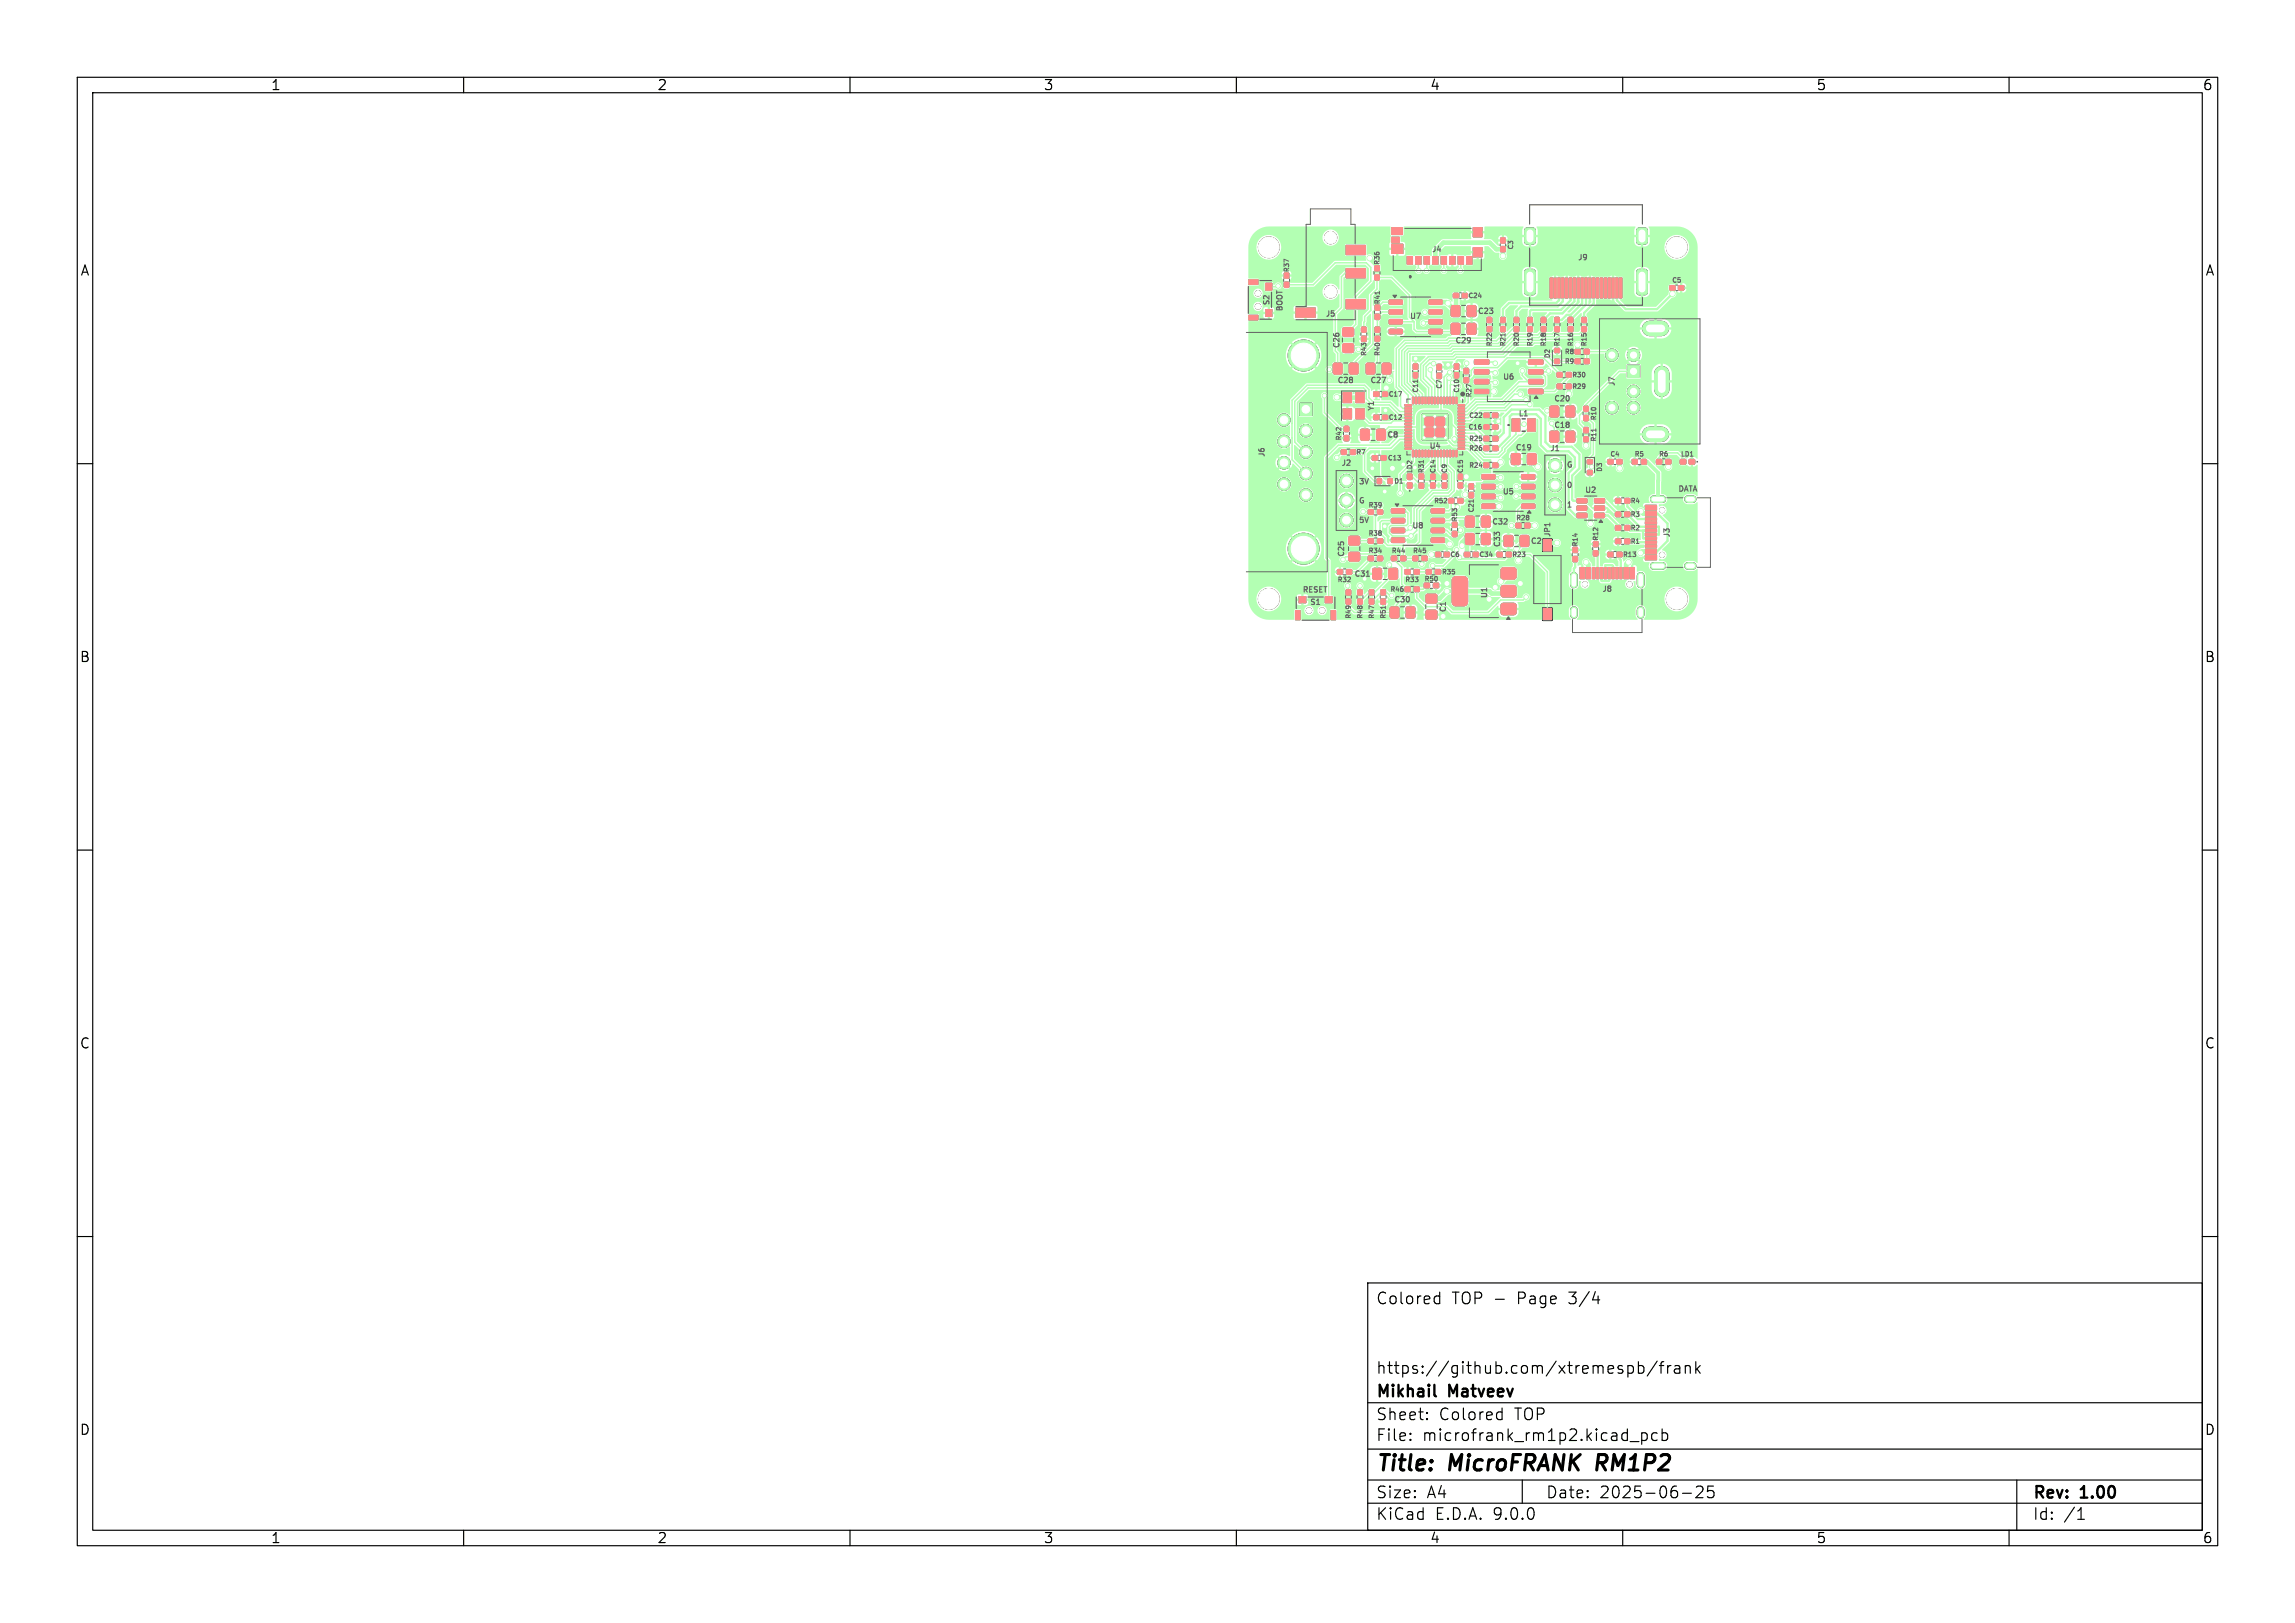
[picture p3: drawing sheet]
<svg xmlns="http://www.w3.org/2000/svg" width="297mm" height="210mm" viewBox="0 0 297 210" stroke-linecap="round" stroke-linejoin="round" font-family="sans-serif">
<defs><g id="words">
<g font-size="2.8">
<text x="178" y="190.9">Title:</text>
<text x="187.7" y="190.9">MicroFRANK</text>
<text x="207.5" y="190.9">RM1P2</text>
</g>
<g font-size="2.1">
<text x="178" y="169">Colored</text>
<text x="187.9" y="169">TOP -</text>
<text x="196.5" y="169">Page</text>
<text x="203.3" y="169">3/4</text>
<text x="178" y="178">https://github.com/xtremespb/frank</text>
<text x="178" y="184">Sheet:</text>
<text x="178" y="181.2">Mikhail</text>
<text x="186.2" y="184">Colored</text>
<text x="187.6" y="181.2">Matveev</text>
<text x="196.1" y="184">TOP</text>
<text x="178" y="186.7">File:</text>
<text x="184.1" y="186.7">microfrank_rm1p2.kicad_pcb</text>
<text x="178" y="196.9">KiCad</text>
<text x="178" y="194.1">Size:</text>
<text x="184.7" y="194.1">A4</text>
<text x="185.7" y="196.9">E.D.A.</text>
<text x="193.3" y="196.9">9.0.0</text>
<text x="200" y="194.1">Date:</text>
<text x="207" y="194.1">2025-06-25</text>
<text x="263" y="194.3">Rev:</text>
<text x="263" y="196.9">Id:</text>
<text x="267.1" y="196.9">/1</text>
<text x="269.4" y="194.3">1.00</text>
</g>
<g font-size="1.8">
<text x="35" y="11.9">1</text>
<text x="85" y="11.9">2</text>
<text x="135" y="11.9">3</text>
<text x="185" y="11.9">4</text>
<text x="235" y="11.9">5</text>
<text x="285" y="11.9">6</text>
<text x="10.3" y="35.9">A</text>
<text x="285.4" y="35.9">A</text>
<text x="10.3" y="85.9">B</text>
<text x="285.3" y="85.9">B</text>
<text x="10.3" y="135.9">C</text>
<text x="285.3" y="135.9">C</text>
<text x="10.3" y="185.9">D</text>
<text x="285.3" y="185.9">D</text>
<text x="35" y="199.9">1</text>
<text x="85" y="199.9">2</text>
<text x="135" y="199.9">3</text>
<text x="185" y="199.9">4</text>
<text x="235" y="199.9">5</text>
<text x="285" y="199.9">6</text>
</g>
<g font-size="1" fill="#626262">
<text x="185.2" y="32.8">J4</text>
<text x="204.1" y="33.9">J9</text>
<text x="164.5" y="39.6" transform="rotate(-90 164.5 39.6)">S2</text>
<text x="166.2" y="40.4" transform="rotate(-90 166.2 40.4)">BOOT</text>
<text x="171.5" y="41.2">J5</text>
<text x="182.4" y="41.5">U7</text>
<text x="191.2" y="40.8">C23</text>
<text x="173.5" y="45.2" transform="rotate(-90 173.5 45.2)">C26</text>
<text x="188.2" y="44.6">C29</text>
<text x="173" y="49.8">C28</text>
<text x="177.2" y="49.8">C27</text>
<text x="178" y="53.3" transform="rotate(-90 178 53.3)">Y1</text>
<text x="194.4" y="49.3">U6</text>
<text x="201" y="52.1">C20</text>
<text x="209.2" y="50.1" transform="rotate(-90 209.2 50.1)">J7</text>
<text x="163.8" y="59.2" transform="rotate(-90 163.8 59.2)">J6</text>
<text x="179.5" y="56.8">C8</text>
<text x="184.9" y="58.2">U4</text>
<text x="196" y="58.5">C19</text>
<text x="196.4" y="54.1">L1</text>
<text x="200.5" y="58.6">J1</text>
<text x="201" y="55.6">C18</text>
<text x="173.5" y="60.5">J2</text>
<text x="175.8" y="62.9">3V</text>
<text x="175.8" y="65.3">G</text>
<text x="194.4" y="64.2">U5</text>
<text x="202.7" y="60.7">G</text>
<text x="202.7" y="63.3">0</text>
<text x="202.7" y="65.9">1</text>
<text x="205" y="64">U2</text>
<text x="217" y="63.8">DATA</text>
<text x="175.8" y="67.9">5V</text>
<text x="182.7" y="68.6">U8</text>
<text x="193" y="68.1">C32</text>
<text x="194.3" y="70.9" transform="rotate(-90 194.3 70.9)">C33</text>
<text x="198" y="70.6">C2</text>
<text x="200.8" y="69.6" transform="rotate(-90 200.8 69.6)">JP1</text>
<text x="216.3" y="69.7" transform="rotate(-90 216.3 69.7)">J3</text>
<text x="168.5" y="76.9">RESET</text>
<text x="174.1" y="72.2" transform="rotate(-90 174.1 72.2)">C25</text>
<text x="175.1" y="74.8">C31</text>
<text x="192.6" y="77.5" transform="rotate(-90 192.6 77.5)">U1</text>
<text x="207.3" y="76.8">J8</text>
<text x="169.4" y="78.5">S1</text>
<text x="180.3" y="78.1">C30</text>
<text x="187.3" y="79.3" transform="rotate(-90 187.3 79.3)">C1</text>
</g>
<g font-size=".8" fill="#626262">
<text x="166.9" y="35.3" transform="rotate(-90 166.9 35.3)">R37</text>
<text x="178.6" y="34.3" transform="rotate(-90 178.6 34.3)">R36</text>
<text x="195.9" y="32.3" transform="rotate(-90 195.9 32.3)">C3</text>
<text x="178.7" y="39.4" transform="rotate(-90 178.7 39.4)">R41</text>
<text x="190" y="38.7">C24</text>
<text x="216.4" y="36.7">C5</text>
<text x="176.9" y="46.1" transform="rotate(-90 176.9 46.1)">R43</text>
<text x="178.7" y="46.1" transform="rotate(-90 178.7 46.1)">R40</text>
<text x="193.2" y="44.8" transform="rotate(-90 193.2 44.8)">R22</text>
<text x="194.9" y="44.8" transform="rotate(-90 194.9 44.8)">R21</text>
<text x="196.7" y="44.8" transform="rotate(-90 196.7 44.8)">R20</text>
<text x="198.4" y="44.8" transform="rotate(-90 198.4 44.8)">R19</text>
<text x="200.2" y="44.8" transform="rotate(-90 200.2 44.8)">R18</text>
<text x="200.7" y="46.4" transform="rotate(-90 200.7 46.4)">D2</text>
<text x="201.9" y="44.8" transform="rotate(-90 201.9 44.8)">R17</text>
<text x="202.5" y="47.2">R9</text>
<text x="202.5" y="45.9">R8</text>
<text x="203.7" y="44.8" transform="rotate(-90 203.7 44.8)">R16</text>
<text x="205.4" y="44.8" transform="rotate(-90 205.4 44.8)">R15</text>
<text x="179.7" y="51.4">C17</text>
<text x="183.6" y="50.8" transform="rotate(-90 183.6 50.8)">C11</text>
<text x="186.7" y="50.3" transform="rotate(-90 186.7 50.3)">C7</text>
<text x="188.9" y="50.8" transform="rotate(-90 188.9 50.8)">C10</text>
<text x="190.5" y="51.4" transform="rotate(-90 190.5 51.4)">R27</text>
<text x="203.4" y="50.4">R29</text>
<text x="203.4" y="48.9">R30</text>
<text x="173.7" y="57" transform="rotate(-90 173.7 57)">R42</text>
<text x="175.5" y="58.9">R7</text>
<text x="179.6" y="59.7">C13</text>
<text x="179.7" y="54.4">C12</text>
<text x="190" y="55.7">C16</text>
<text x="190.1" y="58.4">R26</text>
<text x="190.1" y="54.2">C22</text>
<text x="190.1" y="57.2">R25</text>
<text x="206.7" y="57.2" transform="rotate(-90 206.7 57.2)">R11</text>
<text x="206.7" y="54.4" transform="rotate(-90 206.7 54.4)">R10</text>
<text x="208.4" y="59.2">C4</text>
<text x="211.5" y="59.2">R5</text>
<text x="214.7" y="59.2">R6</text>
<text x="217.5" y="59.2">LD1</text>
<text x="177.1" y="65.8">R39</text>
<text x="180.4" y="62.7">D1</text>
<text x="182.8" y="61.3" transform="rotate(-90 182.8 61.3)">LD2</text>
<text x="184.3" y="61.3" transform="rotate(-90 184.3 61.3)">R31</text>
<text x="185.6" y="65.2">R52</text>
<text x="185.8" y="61.3" transform="rotate(-90 185.8 61.3)">C14</text>
<text x="187.3" y="61.3" transform="rotate(-90 187.3 61.3)">C9</text>
<text x="189.4" y="61.3" transform="rotate(-90 189.4 61.3)">C15</text>
<text x="190.1" y="60.6">R24</text>
<text x="207.4" y="61.1" transform="rotate(-90 207.4 61.1)">D3</text>
<text x="211" y="65.2">R4</text>
<text x="177.1" y="71.7">R34</text>
<text x="177.1" y="69.4">R38</text>
<text x="180.1" y="71.7">R44</text>
<text x="182.8" y="71.7">R45</text>
<text x="188.7" y="67.5" transform="rotate(-90 188.7 67.5)">R53</text>
<text x="190.8" y="66.3" transform="rotate(-90 190.8 66.3)">C21</text>
<text x="196.2" y="67.4">R28</text>
<text x="204.3" y="70.8" transform="rotate(-90 204.3 70.8)">R14</text>
<text x="206.9" y="70" transform="rotate(-90 206.9 70)">R12</text>
<text x="211" y="67">R3</text>
<text x="211" y="68.7">R2</text>
<text x="211" y="70.5">R1</text>
<text x="173.1" y="75.4">R32</text>
<text x="179.9" y="76.7">R46</text>
<text x="181.8" y="75.4">R33</text>
<text x="184.3" y="75.3">R50</text>
<text x="186.6" y="74.4">R35</text>
<text x="187.7" y="72.2">C6</text>
<text x="191.4" y="72.2">C34</text>
<text x="195.7" y="72.2">R23</text>
<text x="210" y="72.2">R13</text>
<text x="174.9" y="80.1" transform="rotate(-90 174.9 80.1)">R49</text>
<text x="176.4" y="80.1" transform="rotate(-90 176.4 80.1)">R48</text>
<text x="177.9" y="80.1" transform="rotate(-90 177.9 80.1)">R47</text>
<text x="179.4" y="80.1" transform="rotate(-90 179.4 80.1)">R51</text>
</g>
</g></defs>
<g fill="none" stroke="#000" stroke-width=".15">
<path d="M10 10h277v190h-277zM12 12h273v186h-273zM60 10v2M110 10v2M160 10v2M210 10v2M260 10v2M10 60h2M285 60h2M10 110h2M285 110h2M10 160h2"/>
<path d="M177 166h108v32h-108zM185.9 167.7l.4 .1M186.3 167.2v1.5M186.3 168.6l-.4 .1M206.1 168.2h.9M210.7 176.8l.4-.1 .3 .3v.4l-.2 .2-.1 .1-.4-.1M212 176.8l.5-.1 .2 .3v.4l-.1 .2-.1 .1-.5-.1M212 176.2v1.5M214.5 176.1l-1.3 2M214.7 176.7h.6M215.3 176.2l-.3 .1v.1v1.3M215.8 176.7v1"/>
<path d="M216.2 176.7a.38 .38 0 0 0-.4 .3M216.7 176.8l.2-.1 .4 .1 .1 .9M217.4 177.1h-.5a.29 .29 0 0 0-.2 .3 .29 .29 0 0 0 .2 .3l.5-.1M218.1 176.8a.37 .37 0 0 1 .6 .1v.8M218.1 176.7v1M219.5 176.2v1.5M219.6 177.1l.4 .6M220 176.7l-.5 .6M285 160h2M60 198v2M110 198v2M160 198v2"/>
<path d="M177 194.5h108M177 191.5h108M177 187.5h108M177 181.5h108M182.5 186.3h.1l-.1 .1M182.5 186.3v.1M182.5 185.5v.1M182.5 185.5h.1l-.1 .1M184.7 183.6v.1M184.7 183.6h-.1l.1 .1M184.7 182.8v.1M184.7 182.8h-.1l.1 .1"/>
<path d="M194 182.7l.4 .1M194.4 182.2v1.5M194.4 183.6l-.4 .1M197 191.5v3M210 198v2M211 186.5h1.1M212.5 185.4v1.5M212.5 185.5l.4-.1 .3 .3v.4l-.2 .2-.1 .1-.4-.1M214.5 185.5l-.5-.1-.3 .3v.4l.2 .2 .1 .1 .5-.1M215.1 185.5l.4-.1 .3 .3v.4l-.1 .2-.2 .1-.4-.1M215.1 184.9v1.5M217.7 193.2h1.2"/>
<path d="M219.5 192.4l.2-.1h.4a.41 .41 0 0 1 .2 .6l-.8 .9h.9M221.7 192.3h-.7v.7l.2-.1h.5l.1 .3-.1 .5-.2 .1h-.3l-.2-.1M260 198v2M261 191.5v6.5M268.9 196.6h.8M269 195.5l.3-.4v1.5"/>
</g>
<path d="M206.9 188.2l-.3 2" fill="none" stroke="#000" stroke-width=".4"/>
<path d="M185.6 180.5l.2 .2" fill="none" stroke="#000" stroke-width=".3"/>
<g fill="#000" stroke="#000" stroke-width=".13">
<path d="M161.6 36.2h1.2v.6h-1.2zM163.8 36.7h.8v.9h-.8zM166.2 35.3h.6v.7h-.6zM166.2 36.5h.6v.7h-.6zM167.7 39.9h2.5v1.2h-2.5zM174.2 34.8h2.5v1.2h-2.5zM174.2 31.8h2.5v1.2h-2.5zM174.2 38.8h2.5v1.2h-2.5zM177.9 35.6h.6v.6h-.6zM177.9 34.4h.6v.6h-.6zM178 39.5h.5v.6h-.5zM179.8 38.8h1.6l.1 .1v.4l-.1 .1h-1.6v-.2z"/>
<path d="M180.1 31.6h1.4v1.2h-1.4zM180.1 30.7h1v.7h-1zM180.1 29.5h1.4v.9h-1.4zM182.1 33.2h.7v1h-.7zM183.2 33.2h.7v1h-.7zM184.9 38.8h1.7v.1v.4l-.1 .1h-1.5l-.1-.2zM184.3 33.2h.7v1h-.7zM185.4 33.2h.7v1h-.7zM186.5 33.2h.7v1h-.7zM187.6 33.2h.7v1h-.7zM188.1 38h.7v.5h-.7zM188.7 33.2h.7v1h-.7z"/>
<path d="M189.2 38h.7v.5h-.7zM189.8 33.2h.7v1h-.7zM190.6 32h1.2v1.2h-1.2zM190.6 29.5h1.2v1.2h-1.2zM194.2 30.8h.6v.6h-.6zM194.2 31.9h.6v.7h-.6zM197.4 29.6l.2-.1h.8l.2 .1 .1 1.6-.1 .3-1 .1-.2-.2zM197.4 34.9h1l.3 .2v2.7l-.1 .2-.2 .1h-.8l-.3-.2v-2.7zM200.6 36h.3v2.6h-.3zM201.1 36h.3v2.6h-.3zM201.6 36h.3v2.6h-.3zM202.1 36h.3v2.6h-.3z"/>
<path d="M202.6 36h.3v2.6h-.3zM203.1 36h.3v2.6h-.3zM203.6 36h.3v2.6h-.3zM204.1 36h.3v2.6h-.3zM204.6 36h.3v2.6h-.3zM205.1 36h.3v2.6h-.3zM205.6 36h.3v2.6h-.3zM206.1 36h.3v2.6h-.3zM206.6 36h.3v2.6h-.3zM207.1 36h.3v2.6h-.3zM207.6 36h.3v2.6h-.3zM208.1 36h.3v2.6h-.3z"/>
<path d="M208.6 36h.3v2.6h-.3zM209.1 36h.3v2.6h-.3zM209.6 36h.3v2.6h-.3zM211.9 34.9h1l.3 .2v2.7l-.1 .2-.2 .1h-.8l-.3-.2v-2.7zM211.9 29.6l.3-.1h.7l.2 .1 .1 1.6-.1 .3-.9 .1-.3-.2zM216.1 37h.7v.5h-.7zM217.2 37h.7v.5h-.7zM161.6 40.8h1.2v.6h-1.2zM163.8 40.1h.8v.9h-.8zM168.2 52.2h1.6v1.6h-1.6zM172.6 47h.2h.8l.1 .2-.1 1.2h-.2h-.8l-.1-.2zM173.8 50.8h1.1v1.3h-1.1z"/>
<path d="M173.8 52.9h1.1v1.3h-1.1zM173.8 44.5h.2h1.1l.1 .2-.1 .9h-.2h-1.1l-.1-.2zM173.8 42.4h.2h1.1l.1 .2-.1 .9-.2 .1-1.1-.1-.1-.2zM174 56.4h.5v.6h-.5zM174 55.2h.5v.6h-.5zM173.6 58.2h.6v.6h-.6zM174.8 58.2h.6v.6h-.6zM175.5 52.9h1.1v1.3h-1.1zM175.5 50.8h1.1v1.3h-1.1zM174.7 47h.2h.8l.1 .2-.1 1.2h-.2h-.8l-.1-.2zM176.2 43.5h.6v.7h-.6zM176.2 42.3h.6v.7h-.6z"/>
<path d="M176.1 55.6l.2-.1 .9 .1v.2v1.1l-.2 .1-.9-.1v-.2zM176.8 47h.2h.9v.2v1.2h-.2h-.9v-.2zM177.6 59h.7v.5h-.7zM178 42.3h.5v.7h-.5zM178 43.5h.5v.7h-.5zM178 40.7h.5v.6h-.5zM177.8 53.7h.6v.6h-.6zM177.8 50.7h.6v.6h-.6zM178.2 55.6l.2-.1 .8 .1 .1 .2-.1 1.1-.1 .1-.9-.1-.1-.2zM178.7 59h.7v.5h-.7zM178.9 53.7h.7v.6h-.7zM178.9 50.7h.7v.6h-.7z"/>
<path d="M179.8 40.1h1.6l.1 .1v.4l-.1 .1h-1.6v-.2zM179.8 41.4l1.6-.1 .1 .2v.3l-.1 .1h-1.6v-.1zM179.8 42.6h1.6l.1 .2v.3l-.1 .1h-1.6v-.1zM178.9 47h.2h.9v.2v1.2h-.2h-.9l-.1-.2zM181.8 52.4h.8l.1 .1-.8 .1zM181.8 52.8h.8l.1 .1-.8 .1zM181.8 53.2h.8l.1 .1-.8 .1zM181.8 53.6h.8l.1 .1-.8 .1zM181.8 54h.8l.1 .1-.8 .1zM181.8 54.4h.8l.1 .1-.8 .1zM181.8 54.8h.8l.1 .1-.8 .1zM181.8 55.2h.8l.1 .1-.8 .1z"/>
<path d="M181.8 55.6h.8l.1 .1-.8 .1zM181.8 56h.8l.1 .1-.8 .1zM181.8 56.4h.8l.1 .1-.8 .1zM181.8 56.8h.8l.1 .1-.8 .1zM181.8 57.2h.8l.1 .1-.8 .1zM181.8 57.6h.8l.1 .1-.8 .1zM181.8 58h.8l.1 .1-.8 .1zM182.8 51.4h.2l-.1 .9-.1-.1zM182.8 58.3h.2l-.1 .8h-.1zM182.9 48.2h.5v.7h-.5zM182.9 47.1h.5v.7h-.5zM183.2 51.4h.2l-.1 .9-.1-.1z"/>
<path d="M183.2 58.3h.2l-.1 .8h-.1zM183.6 51.4h.2l-.1 .9-.1-.1zM183.6 58.3h.2l-.1 .8h-.1zM184 53.6h3.3v3.3h-3.3zM184 51.4h.2l-.1 .9-.1-.1zM184 58.3h.2l-.1 .8h-.1zM184.4 51.4h.2l-.1 .9-.1-.1zM184.4 58.3h.2l-.1 .8h-.1zM184.9 42.6h1.7v.2v.3l-.1 .1h-1.5l-.1-.1zM184.9 41.4l1.7-.1v.2v.3l-.1 .1h-1.5l-.1-.1zM184.9 40.1h1.7v.1v.4l-.1 .1h-1.5l-.1-.2zM184.8 51.4h.2l-.1 .9-.1-.1z"/>
<path d="M184.8 58.3h.2l-.1 .8h-.1zM185.2 51.4h.2l-.1 .9-.1-.1zM185.2 58.3h.2l-.1 .8h-.1zM185.6 51.4h.2l-.1 .9-.1-.1zM185.6 58.3h.2l-.1 .8h-.1zM186 48.3h.5v.7h-.5zM186 47.2h.5v.6h-.5zM186 51.4h.2l-.1 .9-.1-.1zM186 58.3h.2l-.1 .8h-.1zM186.4 51.4h.2l-.1 .9-.1-.1zM186.4 58.3h.2l-.1 .8h-.1zM186.8 51.4h.2l-.1 .9-.1-.1z"/>
<path d="M186.8 58.3h.2l-.1 .8h-.1zM187.2 51.4h.2l-.1 .9-.1-.1zM187.2 58.3h.2l-.1 .8h-.1zM187.6 51.4h.2l-.1 .9-.1-.1zM187.6 58.3h.2l-.1 .8h-.1zM188 51.4h.2l-.1 .9-.1-.1zM188 58.3h.2l-.1 .8h-.1zM188.2 48.2h.6v.7h-.6zM188.2 47.1h.6v.7h-.6zM188.4 51.4h.2l-.1 .9-.1-.1zM188.4 58.3h.2l-.1 .8h-.1zM187.8 39.6l.2-.1 .9 .1 .1 .2-.1 1.1-.2 .1-.9-.1v-.2z"/>
<path d="M187.8 41.9l.2-.1 .9 .1 .1 .2-.1 1.1-.2 .1-.9-.1v-.2zM188.7 58h.8l.1 .1-.9 .1zM188.7 57.6h.8l.1 .1-.9 .1zM188.7 57.2h.8l.1 .1-.9 .1zM188.7 56.8h.8l.1 .1-.9 .1zM188.7 56.4h.8l.1 .1-.9 .1zM188.7 56h.8l.1 .1-.9 .1zM188.7 55.6h.8l.1 .1-.9 .1zM188.7 55.2h.8l.1 .1-.9 .1zM188.7 54.8h.8l.1 .1-.9 .1zM188.7 54.4h.8l.1 .1-.9 .1zM188.7 54h.8l.1 .1-.9 .1z"/>
<path d="M188.7 53.6h.8l.1 .1-.9 .1zM188.7 53.2h.8l.1 .1-.9 .1zM188.7 52.8h.8l.1 .1-.9 .1zM188.7 52.4h.8l.1 .1-.9 .1zM189.5 48.9h.5v.6h-.5zM189.5 47.7h.5v.6h-.5zM189.9 39.6l.2-.1 .9 .1v.2v1.1l-.2 .1-.9-.1-.1-.2zM189.9 41.9l.2-.1 .9 .1v.2v1.1l-.2 .1-.9-.1-.1-.2zM192 55h.7v.5h-.7zM192 53.5h.7v.5h-.7zM192 57.7h.6v.6h-.6zM192 56.5h.6v.5h-.6z"/>
<path d="M190.8 46.6h1.8l.1 .1v.4h-.2h-1.6l-.1-.1zM190.8 47.9l1.8-.1 .1 .2v.3l-.2 .1h-1.6l-.1-.1zM190.8 49.1h1.8l.1 .1v.4l-.2 .1h-1.6l-.1-.2zM190.8 50.4h1.8l.1 .1v.4l-.2 .1-1.6-.1-.1-.1zM192.5 41.1h.5v.6h-.5zM192.5 42.3h.5v.6h-.5zM193.2 55h.6v.5h-.6zM193.2 53.5h.6v.5h-.6zM193.2 57.7h.6v.6h-.6zM193.2 56.5h.6v.5h-.6zM194.2 41.1h.6v.6h-.6zM194.2 42.3h.6v.6h-.6z"/>
<path d="M195.7 54.2h1v1.6h-1zM196 41.1h.5v.6h-.5zM196 42.3h.5v.6h-.5zM195.6 58.7h.2h.9l.1 .2-.1 1.2h-.2h-.9v-.2zM197.7 54.2h1v1.6h-1zM197.7 41.1h.6v.6h-.6zM197.7 42.3h.6v.6h-.6zM197.7 58.7h.2h.9v.2v1.2h-.2h-.9l-.1-.2zM197.8 50.4h1.8l.1 .1v.4l-.2 .1-1.6-.1-.1-.1zM197.8 49.1h1.8l.1 .1v.4l-.2 .1h-1.6l-.1-.2zM197.8 47.9l1.8-.1 .1 .2v.3l-.2 .1h-1.6l-.1-.1zM197.8 46.6h1.8l.1 .1v.4h-.2h-1.6l-.1-.1z"/>
<path d="M199.5 41.1h.5v.6h-.5zM199.5 42.3h.5v.6h-.5zM200.6 55.8h.2h.9v.2v1.2h-.2h-.9v-.2zM200.6 52.6l.2-.1 .9 .1v.2v1.1l-.2 .1-.9-.1v-.2zM201.5 48.2h.6v.6h-.6zM201.2 41.1h.6v.6h-.6zM201.2 42.3h.6v.6h-.6zM201.2 46.5h.6v.5h-.6zM201.2 45.1h.6v.5h-.6zM201.5 49.7h.6v.6h-.6zM202.7 55.8h.2h.8l.1 .2-.1 1.2h-.1h-.9l-.1-.2zM202.7 52.6l.2-.1 .8 .1 .1 .2-.1 1.1-.1 .1-.9-.1-.1-.2z"/>
<path d="M202.7 48.2h.6v.6h-.6zM202.7 49.7h.6v.6h-.6zM203 41.1h.5v.6h-.5zM203 42.3h.5v.6h-.5zM203.8 45.2h.7v.6h-.7zM203.8 46.5h.7v.5h-.7zM205 45.2h.7v.6h-.7zM205 56.5h.5v.7h-.5zM205 55.3h.5v.7h-.5zM204.7 41.1h.6v.6h-.6zM204.7 42.3h.6v.6h-.6zM205 52.6h.5v.6h-.5z"/>
<path d="M205 53.8h.5v.6h-.5zM205 46.5h.7v.5h-.7zM208.1 59.5h.7v.5h-.7zM209.2 59.5h.7v.5h-.7zM211.2 59.5h.7v.5h-.7zM210.6 47.3h1.6v1.6h-1.6zM212.4 59.5h.7v.5h-.7zM214.4 59.5h.6v.5h-.6zM215.6 59.5h.6v.5h-.6zM217.5 59.5h.6v.5h-.6zM218.6 59.5h.7v.5h-.7zM167.6 79h.6v1.2h-.6z"/>
<path d="M168.1 77.2h.9v.8h-.9zM171.5 77.2h.9v.8h-.9zM172.2 79h.6v1.2h-.6zM173.1 73.7h.6v.6h-.6zM174.2 77.5h.6v.7h-.6zM174.2 76.3h.6v.7h-.6zM174.6 71.5h.2h1.1l.1 .2-.1 .9h-.2h-1.1l-.1-.2zM174.6 69.4h.2h1.1l.1 .2-.1 .9-.2 .1-1.1-.1-.1-.2zM174.3 73.7h.6v.6h-.6zM175.7 77.5h.6v.7h-.6zM175.7 76.3h.6v.7h-.6zM177.1 66h.6v.5h-.6z"/>
<path d="M177.2 76.3h.6v.7h-.6zM177.2 77.5h.6v.7h-.6zM177.1 72h.6v.5h-.6zM177.1 69.7h.6v.6h-.6zM178.3 66h.6v.5h-.6zM177.7 73.6l.2-.1 .8 .1 .1 .2-.1 1.1-.2 .1-.8-.1-.1-.2zM178.2 61.9h.6v.7h-.6zM178.3 72h.6v.5h-.6zM178.3 69.7h.6v.6h-.6zM178.7 76.3h.6v.7h-.6zM178.7 77.5h.6v.7h-.6zM179.9 78.6l.2-.1 .9 .1 .1 .2-.1 1.1-.2 .1-.9-.1v-.2z"/>
<path d="M180.1 65.8h1.6l.1 .1v.4l-.1 .1h-1.6v-.2zM180.1 67.1h1.6l.1 .1v.4l-.1 .1h-1.6v-.2zM180.1 68.4l1.6-.1 .1 .2v.3l-.1 .1h-1.6v-.1zM180.1 69.6h1.6l.1 .2v.3l-.1 .1h-1.6v-.1zM179.6 61.9h.6v.7h-.6zM180.1 72h.6v.5h-.6zM179.8 73.6l.1-.1 .9 .1 .1 .2-.1 1.1-.2 .1-.8-.1-.1-.2zM181.8 76h.7v.5h-.7zM182 78.6l.2-.1 .9 .1v.2v1.1l-.2 .1-.9-.1-.1-.2zM181.3 72h.6v.5h-.6zM182.2 62.5h.5v.7h-.5zM182.2 61.3h.5v.7h-.5z"/>
<path d="M181.8 73.7h.7v.6h-.7zM182.8 72h.7v.5h-.7zM183 76h.7v.5h-.7zM183 73.7h.7v.6h-.7zM183.7 62.5h.5v.7h-.5zM183.7 61.3h.5v.7h-.5zM184 72h.7v.5h-.7zM184.3 75.5h.7v.5h-.7zM185.2 69.6h1.7v.2v.3l-.1 .1h-1.5l-.1-.1zM185.2 68.4l1.7-.1v.2v.3l-.1 .1h-1.5l-.1-.1zM185.2 67.1h1.7v.1v.4l-.1 .1h-1.5l-.1-.2zM185.2 65.8h1.7v.1v.4l-.1 .1h-1.5l-.1-.2z"/>
<path d="M184.6 73.7h.6v.6h-.6zM185.5 75.5h.7v.5h-.7zM185.2 61.4h.5v.6h-.5zM185.2 62.5h.5v.6h-.5zM184.6 76.9h.2h1.1l.1 .2-.1 .9-.2 .1-1.1-.1-.1-.2zM184.6 79h.2h1.1l.1 .2-.1 .9h-.2h-1.1l-.1-.2zM185.8 73.7h.6v.6h-.6zM185.8 71.5h.6v.5h-.6zM186.7 61.4h.5v.6h-.5zM186.7 62.5h.5v.6h-.5zM187.5 64.5h.6v.6h-.6zM186.9 71.5h.7v.5h-.7z"/>
<path d="M188 67.6h.5v.6h-.5zM188 68.8h.5v.6h-.5zM188.7 64.5h.6v.6h-.6zM188.7 61.4h.6v.6h-.6zM188.7 62.5h.6v.6h-.6zM189.5 71.5h.7v.5h-.7zM189.7 66.8h.2h.8l.1 .2-.1 1.2h-.1h-.9l-.1-.2zM189.7 69.1l.2-.1 .8 .1 .1 .2-.1 1.1-.1 .1-.9-.1-.1-.2zM188.1 74.7l.2-.1h1.1l.3 .1 .2 .2v3v.2l-.2 .2-1.4 .1-.3-.3-.1-3zM190.1 63.7h.6v.7h-.6zM190.1 62.6h.6v.7h-.6zM190.7 71.5h.6v.5h-.6z"/>
<path d="M191.8 66.8h.1h.9l.1 .2-.1 1.2h-.2h-.8l-.1-.2zM191.8 69.1l.1-.1 .9 .1 .1 .2-.1 1.1-.2 .1-.8-.1-.1-.2zM192 59.9h.6v.6h-.6zM191.8 61.4h1.6l.1 .1v.4l-.2 .1h-1.5l-.1-.2zM191.8 62.7h1.6l.1 .1v.4l-.2 .1h-1.5l-.1-.2zM191.8 64l1.6-.1 .1 .2v.3l-.2 .1h-1.5l-.1-.1zM191.8 65.2h1.6l.1 .2v.3l-.2 .1h-1.5l-.1-.1zM193.8 71.5h.6v.5h-.6zM193.2 59.9h.6v.6h-.6zM195 71.5h.6v.5h-.6zM194.7 69.3h.2h.8l.1 .2-.1 1.2h-.2h-.8l-.1-.2zM196.2 67.7h.6v.6h-.6z"/>
<path d="M194.3 78.2l.3-.1h1.5l.1 .3v1l-.4 .2-1.4-.1-.2-.3zM194.3 75.9l.3-.1h1.5l.1 .3v1l-.4 .2-1.4-.1-.2-.3zM194.3 73.6l.3-.1h1.5l.1 .3v1l-.4 .2-1.4-.1-.2-.3zM197.4 67.7h.6v.6h-.6zM196.8 69.3h.1h.9l.1 .2-.1 1.2h-.2h-.8l-.1-.2zM196.9 65.2h1.7l.1 .2-.1 .3-.1 .1h-1.5l-.1-.1zM196.9 64l1.7-.1 .1 .2-.1 .3-.1 .1h-1.5l-.1-.1zM196.9 62.7h1.7l.1 .1-.1 .4-.1 .1h-1.5l-.1-.2zM196.9 61.4h1.7l.1 .1-.1 .4-.1 .1h-1.5l-.1-.2zM199.6 69.7h1.3v1.7h-1.3zM203.6 72h.5v.7h-.5zM203.6 70.8h.5v.7h-.5z"/>
<path d="M204.5 73.4h.6v1.5h-.6zM205.2 73.4h.6v1.5h-.6zM204.1 64.5h1.2l.1 .2v.3l-.2 .1h-1l-.1-.1zM204.1 65.5h1.2l.1 .1v.4l-.2 .1-1-.1-.1-.1zM204.1 66.4h1.2l.1 .2v.3l-.2 .1h-1l-.1-.1zM205.4 59.5h.7v.5h-.7zM205.4 60.9h.7v.5h-.7zM206.1 73.4h.3v1.5h-.3zM206.6 73.4h.3v1.5h-.3zM206.2 70.1h.6v.6h-.6zM206.2 71.3h.6v.6h-.6zM207.1 73.4h.3v1.5h-.3z"/>
<path d="M207.6 73.4h.3v1.5h-.3zM206.4 66.4h1.2l.1 .2v.3l-.2 .1h-1.1l-.1-.1zM206.4 65.5h1.2l.1 .1v.4l-.2 .1-1.1-.1-.1-.1zM206.4 64.5h1.2l.1 .2v.3l-.2 .1h-1.1l-.1-.1zM208.1 71.5h.6v.5h-.6zM208.1 73.4h.3v1.5h-.3zM208.6 73.4h.3v1.5h-.3zM209.1 64.5h.6v.6h-.6zM209.1 66.3h.6v.5h-.6zM209.1 68h.6v.6h-.6zM209.1 69.8h.6v.5h-.6zM209.1 73.4h.3v1.5h-.3z"/>
<path d="M209.3 71.5h.6v.5h-.6zM209.6 73.4h.3v1.5h-.3zM210.1 73.4h.6v1.5h-.6zM210.3 64.5h.6v.6h-.6zM210.3 66.3h.6v.5h-.6zM210.3 68h.6v.6h-.6zM210.3 69.8h.6v.5h-.6zM210.9 73.4h.6v1.5h-.6zM212.9 71.8h1.5v.6h-1.5zM212.9 71.1h1.5v.6h-1.5zM212.9 70.5h1.5v.3h-1.5zM212.9 70h1.5v.3h-1.5z"/>
<path d="M212.9 69.5h1.5v.3h-1.5zM212.9 69h1.5v.3h-1.5zM212.9 68.5h1.5v.3h-1.5zM212.9 68h1.5v.3h-1.5zM212.9 67.5h1.5v.3h-1.5zM212.9 67h1.5v.3h-1.5zM212.9 66.2h1.5v.6h-1.5zM212.9 65.4h1.5v.6h-1.5zM199.6 78.6h1.3v1.7h-1.3z"/>
<circle cx="162.8" cy="39.6" r=".35"/>
<circle cx="162.8" cy="37.9" r=".35"/>
<circle cx="164.2" cy="32" r="1.35"/>
<circle cx="172.2" cy="37.7" r=".8"/>
<circle cx="172.2" cy="30.7" r=".8"/>
<circle cx="217" cy="32" r="1.35"/>
<circle cx="166.2" cy="57.1" r=".8"/>
<circle cx="166.2" cy="59.9" r=".8"/>
<circle cx="166.2" cy="54.3" r=".8"/>
<circle cx="168.7" cy="46" r="2"/>
<circle cx="169" cy="55.7" r=".8"/>
<circle cx="169" cy="58.5" r=".8"/>
<circle cx="208.6" cy="45.9" r=".8"/>
<circle cx="208.6" cy="52.7" r=".8"/>
<circle cx="211.4" cy="50.6" r=".8"/>
<circle cx="211.4" cy="45.9" r=".8"/>
<circle cx="211.4" cy="52.7" r=".8"/>
<circle cx="164.2" cy="77.5" r="1.35"/>
<circle cx="166.2" cy="62.7" r=".8"/>
<circle cx="168.7" cy="71" r="2"/>
<circle cx="169" cy="61.3" r=".8"/>
<circle cx="169" cy="64" r=".8"/>
<circle cx="169.4" cy="79" r=".35"/>
<circle cx="171.1" cy="79" r=".35"/>
<circle cx="174.2" cy="64.8" r=".85"/>
<circle cx="174.2" cy="62.2" r=".85"/>
<circle cx="174.2" cy="67.3" r=".85"/>
<circle cx="201.2" cy="62.8" r=".85"/>
<circle cx="201.2" cy="65.3" r=".85"/>
<circle cx="201.2" cy="60.2" r=".85"/>
<circle cx="205.1" cy="75.6" r=".33"/>
<circle cx="210.9" cy="75.6" r=".33"/>
<circle cx="215.1" cy="71.8" r=".32"/>
<circle cx="215.1" cy="66" r=".32"/>
<circle cx="217" cy="77.5" r="1.35"/>
</g>
<path d="M203.7 74.5v1.1M203.7 79v.6M212.3 74.5v1.1M212.3 79v.6M214 73.2h1.1M214 64.6h1.1M218.4 73.2h.6M218.4 64.6h.6" fill="none" stroke="#000" stroke-width="1"/>
<path d="M213.5 56.2h1.5M213.5 42.5h1.5M215 48.4v2" fill="none" stroke="#000" stroke-width="2"/>
<g fill="#b3ffb3" stroke="#b3ffb3" stroke-width=".13">
<path d="M200.6 55.8h.2h.9v.2v1.2h-.2h-.9v-.2z"/>
<path d="M202.7 55.8h.2h.8l.1 .2-.1 1.2h-.1h-.9l-.1-.2z"/>
<path d="M174.8 58.2h.6v.6h-.6z"/>
<path d="M173.6 58.2h.6v.6h-.6z"/>
<path d="M212.4 59.5h.7v.5h-.7z"/>
<path d="M211.2 59.5h.7v.5h-.7z"/>
<path d="M172.2 79h.6v1.2h-.6z"/>
<path d="M167.6 79h.6v1.2h-.6z"/>
<path d="M171.5 77.2h.9v.8h-.9z"/>
<path d="M168.1 77.2h.9v.8h-.9z"/>
<path d="M178.9 53.7h.7v.6h-.7z"/>
<path d="M177.8 53.7h.6v.6h-.6z"/>
<path d="M188.4 51.4h.2l-.1 .9-.1-.1z"/>
<path d="M188 51.4h.2l-.1 .9-.1-.1z"/>
<path d="M187.6 51.4h.2l-.1 .9-.1-.1z"/>
<path d="M187.2 51.4h.2l-.1 .9-.1-.1z"/>
<path d="M186.8 51.4h.2l-.1 .9-.1-.1z"/>
<path d="M186.4 51.4h.2l-.1 .9-.1-.1z"/>
<path d="M186 51.4h.2l-.1 .9-.1-.1z"/>
<path d="M185.6 51.4h.2l-.1 .9-.1-.1z"/>
<path d="M185.2 51.4h.2l-.1 .9-.1-.1z"/>
<path d="M184.8 51.4h.2l-.1 .9-.1-.1z"/>
<path d="M184.4 51.4h.2l-.1 .9-.1-.1z"/>
<path d="M184 51.4h.2l-.1 .9-.1-.1z"/>
<path d="M183.6 51.4h.2l-.1 .9-.1-.1z"/>
<path d="M183.2 51.4h.2l-.1 .9-.1-.1z"/>
<path d="M182.8 51.4h.2l-.1 .9-.1-.1z"/>
<path d="M181.8 52.4h.8l.1 .1-.8 .1z"/>
<path d="M181.8 52.8h.8l.1 .1-.8 .1z"/>
<path d="M181.8 53.2h.8l.1 .1-.8 .1z"/>
<path d="M181.8 53.6h.8l.1 .1-.8 .1z"/>
<path d="M181.8 54h.8l.1 .1-.8 .1z"/>
<path d="M181.8 54.4h.8l.1 .1-.8 .1z"/>
<path d="M181.8 54.8h.8l.1 .1-.8 .1z"/>
<path d="M181.8 55.2h.8l.1 .1-.8 .1z"/>
<path d="M181.8 55.6h.8l.1 .1-.8 .1z"/>
<path d="M181.8 56h.8l.1 .1-.8 .1z"/>
<path d="M181.8 56.4h.8l.1 .1-.8 .1z"/>
<path d="M181.8 56.8h.8l.1 .1-.8 .1z"/>
<path d="M181.8 57.2h.8l.1 .1-.8 .1z"/>
<path d="M181.8 57.6h.8l.1 .1-.8 .1z"/>
<path d="M181.8 58h.8l.1 .1-.8 .1z"/>
<path d="M182.8 58.3h.2l-.1 .8h-.1z"/>
<path d="M183.2 58.3h.2l-.1 .8h-.1z"/>
<path d="M183.6 58.3h.2l-.1 .8h-.1z"/>
<path d="M184 58.3h.2l-.1 .8h-.1z"/>
<path d="M184.4 58.3h.2l-.1 .8h-.1z"/>
<path d="M184.8 58.3h.2l-.1 .8h-.1z"/>
<path d="M185.2 58.3h.2l-.1 .8h-.1z"/>
<path d="M185.6 58.3h.2l-.1 .8h-.1z"/>
<path d="M186 58.3h.2l-.1 .8h-.1z"/>
<path d="M186.4 58.3h.2l-.1 .8h-.1z"/>
<path d="M186.8 58.3h.2l-.1 .8h-.1z"/>
<path d="M187.2 58.3h.2l-.1 .8h-.1z"/>
<path d="M187.6 58.3h.2l-.1 .8h-.1z"/>
<path d="M188 58.3h.2l-.1 .8h-.1z"/>
<path d="M188.4 58.3h.2l-.1 .8h-.1z"/>
<path d="M188.7 58h.8l.1 .1-.9 .1z"/>
<path d="M188.7 57.6h.8l.1 .1-.9 .1z"/>
<path d="M188.7 57.2h.8l.1 .1-.9 .1z"/>
<path d="M188.7 56.8h.8l.1 .1-.9 .1z"/>
<path d="M188.7 56.4h.8l.1 .1-.9 .1z"/>
<path d="M188.7 56h.8l.1 .1-.9 .1z"/>
<path d="M188.7 55.6h.8l.1 .1-.9 .1z"/>
<path d="M188.7 55.2h.8l.1 .1-.9 .1z"/>
<path d="M188.7 54.8h.8l.1 .1-.9 .1z"/>
<path d="M188.7 54.4h.8l.1 .1-.9 .1z"/>
<path d="M188.7 54h.8l.1 .1-.9 .1z"/>
<path d="M188.7 53.6h.8l.1 .1-.9 .1z"/>
<path d="M188.7 53.2h.8l.1 .1-.9 .1z"/>
<path d="M188.7 52.8h.8l.1 .1-.9 .1z"/>
<path d="M188.7 52.4h.8l.1 .1-.9 .1z"/>
<path d="M184 53.6h3.3v3.3h-3.3z"/>
<path d="M183 73.7h.7v.6h-.7z"/>
<path d="M181.8 73.7h.7v.6h-.7z"/>
<path d="M205 56.5h.5v.7h-.5z"/>
<path d="M205 55.3h.5v.7h-.5z"/>
<path d="M205.4 59.5h.7v.5h-.7z"/>
<path d="M205.4 60.9h.7v.5h-.7z"/>
<path d="M209.1 64.5h.6v.6h-.6z"/>
<path d="M210.3 64.5h.6v.6h-.6z"/>
<path d="M177.9 35.6h.6v.6h-.6z"/>
<path d="M177.9 34.4h.6v.6h-.6z"/>
<path d="M193.2 57.7h.6v.6h-.6z"/>
<path d="M192 57.7h.6v.6h-.6z"/>
<path d="M196.8 69.3h.1h.9l.1 .2-.1 1.2h-.2h-.8l-.1-.2z"/>
<path d="M194.7 69.3h.2h.8l.1 .2-.1 1.2h-.2h-.8l-.1-.2z"/>
<path d="M193.2 59.9h.6v.6h-.6z"/>
<path d="M192 59.9h.6v.6h-.6z"/>
<path d="M208.1 71.5h.6v.5h-.6z"/>
<path d="M209.3 71.5h.6v.5h-.6z"/>
<path d="M205 52.6h.5v.6h-.5z"/>
<path d="M205 53.8h.5v.6h-.5z"/>
<path d="M186.9 71.5h.7v.5h-.7z"/>
<path d="M185.8 71.5h.6v.5h-.6z"/>
<path d="M182.2 62.5h.5v.7h-.5z"/>
<path d="M182.2 61.3h.5v.7h-.5z"/>
<path d="M186.7 61.4h.5v.6h-.5z"/>
<path d="M186.7 62.5h.5v.6h-.5z"/>
<path d="M173.8 50.8h1.1v1.3h-1.1z"/>
<path d="M173.8 52.9h1.1v1.3h-1.1z"/>
<path d="M175.5 52.9h1.1v1.3h-1.1z"/>
<path d="M175.5 50.8h1.1v1.3h-1.1z"/>
<path d="M212.9 71.8h1.5v.6h-1.5z"/>
<path d="M212.9 71.1h1.5v.6h-1.5z"/>
<path d="M212.9 70.5h1.5v.3h-1.5z"/>
<path d="M212.9 70h1.5v.3h-1.5z"/>
<path d="M212.9 69.5h1.5v.3h-1.5z"/>
<path d="M212.9 69h1.5v.3h-1.5z"/>
<path d="M212.9 68.5h1.5v.3h-1.5z"/>
<path d="M212.9 68h1.5v.3h-1.5z"/>
<path d="M212.9 67.5h1.5v.3h-1.5z"/>
<path d="M212.9 67h1.5v.3h-1.5z"/>
<path d="M212.9 66.2h1.5v.6h-1.5z"/>
<path d="M212.9 65.4h1.5v.6h-1.5z"/>
<path d="M178.9 47h.2h.9v.2v1.2h-.2h-.9l-.1-.2z"/>
<path d="M176.8 47h.2h.9v.2v1.2h-.2h-.9v-.2z"/>
<path d="M166.2 35.3h.6v.7h-.6z"/>
<path d="M166.2 36.5h.6v.7h-.6z"/>
<path d="M174.6 71.5h.2h1.1l.1 .2-.1 .9h-.2h-1.1l-.1-.2z"/>
<path d="M174.6 69.4h.2h1.1l.1 .2-.1 .9-.2 .1-1.1-.1-.1-.2z"/>
<path d="M181.8 76h.7v.5h-.7z"/>
<path d="M183 76h.7v.5h-.7z"/>
<path d="M197.7 58.7h.2h.9v.2v1.2h-.2h-.9l-.1-.2z"/>
<path d="M195.6 58.7h.2h.9l.1 .2-.1 1.2h-.2h-.9v-.2z"/>
<path d="M174.7 47h.2h.8l.1 .2-.1 1.2h-.2h-.8l-.1-.2z"/>
<path d="M172.6 47h.2h.8l.1 .2-.1 1.2h-.2h-.8l-.1-.2z"/>
<path d="M203 41.1h.5v.6h-.5z"/>
<path d="M203 42.3h.5v.6h-.5z"/>
<path d="M178.7 76.3h.6v.7h-.6z"/>
<path d="M178.7 77.5h.6v.7h-.6z"/>
<path d="M190.6 32h1.2v1.2h-1.2z"/>
<path d="M190.6 29.5h1.2v1.2h-1.2z"/>
<path d="M180.1 31.6h1.4v1.2h-1.4z"/>
<path d="M180.1 30.7h1v.7h-1z"/>
<path d="M180.1 29.5h1.4v.9h-1.4z"/>
<path d="M182.1 33.2h.7v1h-.7z"/>
<path d="M183.2 33.2h.7v1h-.7z"/>
<path d="M184.3 33.2h.7v1h-.7z"/>
<path d="M185.4 33.2h.7v1h-.7z"/>
<path d="M186.5 33.2h.7v1h-.7z"/>
<path d="M187.6 33.2h.7v1h-.7z"/>
<path d="M188.7 33.2h.7v1h-.7z"/>
<path d="M189.8 33.2h.7v1h-.7z"/>
<path d="M209.1 66.3h.6v.5h-.6z"/>
<path d="M210.3 66.3h.6v.5h-.6z"/>
<path d="M210.6 47.3h1.6v1.6h-1.6z"/>
<path d="M194.3 78.2l.3-.1h1.5l.1 .3v1l-.4 .2-1.4-.1-.2-.3z"/>
<path d="M194.3 75.9l.3-.1h1.5l.1 .3v1l-.4 .2-1.4-.1-.2-.3z"/>
<path d="M188.1 74.7l.2-.1h1.1l.3 .1 .2 .2v3v.2l-.2 .2-1.4 .1-.3-.3-.1-3z"/>
<path d="M194.3 73.6l.3-.1h1.5l.1 .3v1l-.4 .2-1.4-.1-.2-.3z"/>
<path d="M189.5 48.9h.5v.6h-.5z"/>
<path d="M189.5 47.7h.5v.6h-.5z"/>
<path d="M209.1 68h.6v.6h-.6z"/>
<path d="M210.3 68h.6v.6h-.6z"/>
<path d="M199.7 78.7h1.1v1.5h-1.1z"/>
<path d="M199.7 69.8h1.1v1.5h-1.1z"/>
<path d="M203.6 72h.5v.7h-.5z"/>
<path d="M203.6 70.8h.5v.7h-.5z"/>
<path d="M182.8 72h.7v.5h-.7z"/>
<path d="M184 72h.7v.5h-.7z"/>
<path d="M179.8 38.8h1.6l.1 .1v.4l-.1 .1h-1.6v-.2z"/>
<path d="M179.8 40.1h1.6l.1 .1v.4l-.1 .1h-1.6v-.2z"/>
<path d="M179.8 41.4l1.6-.1 .1 .2v.3l-.1 .1h-1.6v-.1z"/>
<path d="M179.8 42.6h1.6l.1 .2v.3l-.1 .1h-1.6v-.1z"/>
<path d="M184.9 42.6h1.7v.2v.3l-.1 .1h-1.5l-.1-.1z"/>
<path d="M184.9 41.4l1.7-.1v.2v.3l-.1 .1h-1.5l-.1-.1z"/>
<path d="M184.9 40.1h1.7v.1v.4l-.1 .1h-1.5l-.1-.2z"/>
<path d="M184.9 38.8h1.7v.1v.4l-.1 .1h-1.5l-.1-.2z"/>
<path d="M188.7 61.4h.6v.6h-.6z"/>
<path d="M188.7 62.5h.6v.6h-.6z"/>
<path d="M209.1 69.8h.6v.5h-.6z"/>
<path d="M210.3 69.8h.6v.5h-.6z"/>
<path d="M185.8 73.7h.6v.6h-.6z"/>
<path d="M184.6 73.7h.6v.6h-.6z"/>
<path d="M178.2 55.6l.2-.1 .8 .1 .1 .2-.1 1.1-.1 .1-.9-.1-.1-.2z"/>
<path d="M176.1 55.6l.2-.1 .9 .1v.2v1.1l-.2 .1-.9-.1v-.2z"/>
<path d="M196.2 67.7h.6v.6h-.6z"/>
<path d="M197.4 67.7h.6v.6h-.6z"/>
<path d="M189.2 38h.7v.5h-.7z"/>
<path d="M188.1 38h.7v.5h-.7z"/>
<path d="M200.6 36h.3v2.6h-.3z"/>
<path d="M201.1 36h.3v2.6h-.3z"/>
<path d="M201.6 36h.3v2.6h-.3z"/>
<path d="M202.1 36h.3v2.6h-.3z"/>
<path d="M202.6 36h.3v2.6h-.3z"/>
<path d="M203.1 36h.3v2.6h-.3z"/>
<path d="M203.6 36h.3v2.6h-.3z"/>
<path d="M204.1 36h.3v2.6h-.3z"/>
<path d="M204.6 36h.3v2.6h-.3z"/>
<path d="M205.1 36h.3v2.6h-.3z"/>
<path d="M205.6 36h.3v2.6h-.3z"/>
<path d="M206.1 36h.3v2.6h-.3z"/>
<path d="M206.6 36h.3v2.6h-.3z"/>
<path d="M207.1 36h.3v2.6h-.3z"/>
<path d="M207.6 36h.3v2.6h-.3z"/>
<path d="M208.1 36h.3v2.6h-.3z"/>
<path d="M208.6 36h.3v2.6h-.3z"/>
<path d="M209.1 36h.3v2.6h-.3z"/>
<path d="M209.6 36h.3v2.6h-.3z"/>
<path d="M211.9 34.9h1l.3 .2v2.7l-.1 .2-.2 .1h-.8l-.3-.2v-2.7z"/>
<path d="M211.9 29.6l.3-.1h.7l.2 .1 .1 1.6-.1 .3-.9 .1-.3-.2z"/>
<path d="M197.4 29.6l.2-.1h.8l.2 .1 .1 1.6-.1 .3-1 .1-.2-.2z"/>
<path d="M197.4 34.9h1l.3 .2v2.7l-.1 .2-.2 .1h-.8l-.3-.2v-2.7z"/>
<path d="M179.8 73.6l.1-.1 .9 .1 .1 .2-.1 1.1-.2 .1-.8-.1-.1-.2z"/>
<path d="M177.7 73.6l.2-.1 .8 .1 .1 .2-.1 1.1-.2 .1-.8-.1-.1-.2z"/>
<path d="M199.5 41.1h.5v.6h-.5z"/>
<path d="M199.5 42.3h.5v.6h-.5z"/>
<path d="M178 42.3h.5v.7h-.5z"/>
<path d="M178 43.5h.5v.7h-.5z"/>
<path d="M197.7 41.1h.6v.6h-.6z"/>
<path d="M197.7 42.3h.6v.6h-.6z"/>
<path d="M196 41.1h.5v.6h-.5z"/>
<path d="M196 42.3h.5v.6h-.5z"/>
<path d="M196.9 65.2h1.7l.1 .2-.1 .3-.1 .1h-1.5l-.1-.1z"/>
<path d="M196.9 64l1.7-.1 .1 .2-.1 .3-.1 .1h-1.5l-.1-.1z"/>
<path d="M196.9 62.7h1.7l.1 .1-.1 .4-.1 .1h-1.5l-.1-.2z"/>
<path d="M196.9 61.4h1.7l.1 .1-.1 .4-.1 .1h-1.5l-.1-.2z"/>
<path d="M191.8 61.4h1.6l.1 .1v.4l-.2 .1h-1.5l-.1-.2z"/>
<path d="M191.8 62.7h1.6l.1 .1v.4l-.2 .1h-1.5l-.1-.2z"/>
<path d="M191.8 64l1.6-.1 .1 .2v.3l-.2 .1h-1.5l-.1-.1z"/>
<path d="M191.8 65.2h1.6l.1 .2v.3l-.2 .1h-1.5l-.1-.1z"/>
<path d="M194.2 30.8h.6v.6h-.6z"/>
<path d="M194.2 31.9h.6v.7h-.6z"/>
<path d="M204.7 41.1h.6v.6h-.6z"/>
<path d="M204.7 42.3h.6v.6h-.6z"/>
<path d="M202.7 49.7h.6v.6h-.6z"/>
<path d="M201.5 49.7h.6v.6h-.6z"/>
<path d="M180.1 65.8h1.6l.1 .1v.4l-.1 .1h-1.6v-.2z"/>
<path d="M180.1 67.1h1.6l.1 .1v.4l-.1 .1h-1.6v-.2z"/>
<path d="M180.1 68.4l1.6-.1 .1 .2v.3l-.1 .1h-1.6v-.1z"/>
<path d="M180.1 69.6h1.6l.1 .2v.3l-.1 .1h-1.6v-.1z"/>
<path d="M185.2 69.6h1.7v.2v.3l-.1 .1h-1.5l-.1-.1z"/>
<path d="M185.2 68.4l1.7-.1v.2v.3l-.1 .1h-1.5l-.1-.1z"/>
<path d="M185.2 67.1h1.7v.1v.4l-.1 .1h-1.5l-.1-.2z"/>
<path d="M185.2 65.8h1.7v.1v.4l-.1 .1h-1.5l-.1-.2z"/>
<path d="M192 55h.7v.5h-.7z"/>
<path d="M193.2 55h.6v.5h-.6z"/>
<path d="M204.5 73.4h.6v1.5h-.6z"/>
<path d="M205.2 73.4h.6v1.5h-.6z"/>
<path d="M206.1 73.4h.3v1.5h-.3z"/>
<path d="M206.6 73.4h.3v1.5h-.3z"/>
<path d="M207.1 73.4h.3v1.5h-.3z"/>
<path d="M207.6 73.4h.3v1.5h-.3z"/>
<path d="M208.1 73.4h.3v1.5h-.3z"/>
<path d="M208.6 73.4h.3v1.5h-.3z"/>
<path d="M209.1 73.4h.3v1.5h-.3z"/>
<path d="M209.6 73.4h.3v1.5h-.3z"/>
<path d="M210.1 73.4h.6v1.5h-.6z"/>
<path d="M210.9 73.4h.6v1.5h-.6z"/>
<path d="M192 53.5h.7v.5h-.7z"/>
<path d="M193.2 53.5h.6v.5h-.6z"/>
<path d="M168.2 52.2h1.6v1.6h-1.6z"/>
<path d="M182.9 48.2h.5v.7h-.5z"/>
<path d="M182.9 47.1h.5v.7h-.5z"/>
<path d="M209.2 59.5h.7v.5h-.7z"/>
<path d="M208.1 59.5h.7v.5h-.7z"/>
<path d="M206.4 66.4h1.2l.1 .2v.3l-.2 .1h-1.1l-.1-.1z"/>
<path d="M206.4 65.5h1.2l.1 .1v.4l-.2 .1-1.1-.1-.1-.1z"/>
<path d="M206.4 64.5h1.2l.1 .2v.3l-.2 .1h-1.1l-.1-.1z"/>
<path d="M204.1 64.5h1.2l.1 .2v.3l-.2 .1h-1l-.1-.1z"/>
<path d="M204.1 65.5h1.2l.1 .1v.4l-.2 .1-1-.1-.1-.1z"/>
<path d="M204.1 66.4h1.2l.1 .2v.3l-.2 .1h-1l-.1-.1z"/>
<path d="M178.3 72h.6v.5h-.6z"/>
<path d="M177.1 72h.6v.5h-.6z"/>
<path d="M173.8 44.5h.2h1.1l.1 .2-.1 .9h-.2h-1.1l-.1-.2z"/>
<path d="M173.8 42.4h.2h1.1l.1 .2-.1 .9-.2 .1-1.1-.1-.1-.2z"/>
<path d="M189.9 39.6l.2-.1 .9 .1v.2v1.1l-.2 .1-.9-.1-.1-.2z"/>
<path d="M187.8 39.6l.2-.1 .9 .1 .1 .2-.1 1.1-.2 .1-.9-.1v-.2z"/>
<path d="M181.3 72h.6v.5h-.6z"/>
<path d="M180.1 72h.6v.5h-.6z"/>
<path d="M184.6 76.9h.2h1.1l.1 .2-.1 .9-.2 .1-1.1-.1-.1-.2z"/>
<path d="M184.6 79h.2h1.1l.1 .2-.1 .9h-.2h-1.1l-.1-.2z"/>
<path d="M201.5 48.2h.6v.6h-.6z"/>
<path d="M202.7 48.2h.6v.6h-.6z"/>
<path d="M201.2 46.5h.6v.5h-.6z"/>
<path d="M201.2 45.1h.6v.5h-.6z"/>
<path d="M193.8 71.5h.6v.5h-.6z"/>
<path d="M195 71.5h.6v.5h-.6z"/>
<path d="M174.2 77.5h.6v.7h-.6z"/>
<path d="M174.2 76.3h.6v.7h-.6z"/>
<path d="M187.5 64.5h.6v.6h-.6z"/>
<path d="M188.7 64.5h.6v.6h-.6z"/>
<path d="M185.2 61.4h.5v.6h-.5z"/>
<path d="M185.2 62.5h.5v.6h-.5z"/>
<path d="M197.8 50.4h1.8l.1 .1v.4l-.2 .1-1.6-.1-.1-.1z"/>
<path d="M197.8 49.1h1.8l.1 .1v.4l-.2 .1h-1.6l-.1-.2z"/>
<path d="M197.8 47.9l1.8-.1 .1 .2v.3l-.2 .1h-1.6l-.1-.1z"/>
<path d="M197.8 46.6h1.8l.1 .1v.4h-.2h-1.6l-.1-.1z"/>
<path d="M190.8 46.6h1.8l.1 .1v.4h-.2h-1.6l-.1-.1z"/>
<path d="M190.8 47.9l1.8-.1 .1 .2v.3l-.2 .1h-1.6l-.1-.1z"/>
<path d="M190.8 49.1h1.8l.1 .1v.4l-.2 .1h-1.6l-.1-.2z"/>
<path d="M190.8 50.4h1.8l.1 .1v.4l-.2 .1-1.6-.1-.1-.1z"/>
<path d="M216.1 37h.7v.5h-.7z"/>
<path d="M217.2 37h.7v.5h-.7z"/>
<path d="M176.2 43.5h.6v.7h-.6z"/>
<path d="M176.2 42.3h.6v.7h-.6z"/>
<path d="M178.2 61.9h.6v.7h-.6z"/>
<path d="M179.6 61.9h.6v.7h-.6z"/>
<path d="M175.7 77.5h.6v.7h-.6z"/>
<path d="M175.7 76.3h.6v.7h-.6z"/>
<path d="M174 56.4h.5v.6h-.5z"/>
<path d="M174 55.2h.5v.6h-.5z"/>
<path d="M174.2 34.8h2.5v1.2h-2.5z"/>
<path d="M174.2 31.8h2.5v1.2h-2.5z"/>
<path d="M167.7 39.9h2.5v1.2h-2.5z"/>
<path d="M174.2 38.8h2.5v1.2h-2.5z"/>
<path d="M179.9 78.6l.2-.1 .9 .1 .1 .2-.1 1.1-.2 .1-.9-.1v-.2z"/>
<path d="M182 78.6l.2-.1 .9 .1v.2v1.1l-.2 .1-.9-.1-.1-.2z"/>
<path d="M188 67.6h.5v.6h-.5z"/>
<path d="M188 68.8h.5v.6h-.5z"/>
<path d="M218.6 59.5h.7v.5h-.7z"/>
<path d="M217.5 59.5h.6v.5h-.6z"/>
<path d="M194.2 41.1h.6v.6h-.6z"/>
<path d="M194.2 42.3h.6v.6h-.6z"/>
<path d="M188.2 48.2h.6v.7h-.6z"/>
<path d="M188.2 47.1h.6v.7h-.6z"/>
<path d="M177.2 76.3h.6v.7h-.6z"/>
<path d="M177.2 77.5h.6v.7h-.6z"/>
<path d="M206.2 70.1h.6v.6h-.6z"/>
<path d="M206.2 71.3h.6v.6h-.6z"/>
<path d="M161.6 40.8h1.2v.6h-1.2z"/>
<path d="M161.6 36.2h1.2v.6h-1.2z"/>
<path d="M163.8 40.1h.8v.9h-.8z"/>
<path d="M163.8 36.7h.8v.9h-.8z"/>
<path d="M189.5 71.5h.7v.5h-.7z"/>
<path d="M190.7 71.5h.6v.5h-.6z"/>
<path d="M178.7 59h.7v.5h-.7z"/>
<path d="M177.6 59h.7v.5h-.7z"/>
<path d="M178 39.5h.5v.6h-.5z"/>
<path d="M178 40.7h.5v.6h-.5z"/>
<path d="M178.3 69.7h.6v.6h-.6z"/>
<path d="M177.1 69.7h.6v.6h-.6z"/>
<path d="M193.2 56.5h.6v.5h-.6z"/>
<path d="M192 56.5h.6v.5h-.6z"/>
<path d="M186 48.3h.5v.7h-.5z"/>
<path d="M186 47.2h.5v.6h-.5z"/>
<path d="M189.7 66.8h.2h.8l.1 .2-.1 1.2h-.1h-.9l-.1-.2z"/>
<path d="M191.8 66.8h.1h.9l.1 .2-.1 1.2h-.2h-.8l-.1-.2z"/>
<path d="M192.5 41.1h.5v.6h-.5z"/>
<path d="M192.5 42.3h.5v.6h-.5z"/>
<path d="M205 46.5h.7v.5h-.7z"/>
<path d="M203.8 46.5h.7v.5h-.7z"/>
<path d="M178.9 50.7h.7v.6h-.7z"/>
<path d="M177.8 50.7h.6v.6h-.6z"/>
<path d="M189.7 69.1l.2-.1 .8 .1 .1 .2-.1 1.1-.1 .1-.9-.1-.1-.2z"/>
<path d="M191.8 69.1l.1-.1 .9 .1 .1 .2-.1 1.1-.2 .1-.8-.1-.1-.2z"/>
<path d="M184.3 75.5h.7v.5h-.7z"/>
<path d="M185.5 75.5h.7v.5h-.7z"/>
<path d="M214.4 59.5h.6v.5h-.6z"/>
<path d="M215.6 59.5h.6v.5h-.6z"/>
<path d="M177.1 66h.6v.5h-.6z"/>
<path d="M178.3 66h.6v.5h-.6z"/>
<path d="M174.3 73.7h.6v.6h-.6z"/>
<path d="M173.1 73.7h.6v.6h-.6z"/>
<path d="M201.2 41.1h.6v.6h-.6z"/>
<path d="M201.2 42.3h.6v.6h-.6z"/>
<path d="M200.6 52.6l.2-.1 .9 .1v.2v1.1l-.2 .1-.9-.1v-.2z"/>
<path d="M202.7 52.6l.2-.1 .8 .1 .1 .2-.1 1.1-.1 .1-.9-.1-.1-.2z"/>
<path d="M203.8 45.2h.7v.6h-.7z"/>
<path d="M205 45.2h.7v.6h-.7z"/>
<path d="M195.7 54.2h1v1.6h-1z"/>
<path d="M197.7 54.2h1v1.6h-1z"/>
<path d="M189.9 41.9l.2-.1 .9 .1v.2v1.1l-.2 .1-.9-.1-.1-.2z"/>
<path d="M187.8 41.9l.2-.1 .9 .1 .1 .2-.1 1.1-.2 .1-.9-.1v-.2z"/>
<path d="M183.7 62.5h.5v.7h-.5z"/>
<path d="M183.7 61.3h.5v.7h-.5z"/>
<path d="M190.1 63.7h.6v.7h-.6z"/>
<path d="M190.1 62.6h.6v.7h-.6z"/>
<circle cx="187.1" cy="53.9" r=".3"/>
<circle cx="185.7" cy="53.9" r=".3"/>
<circle cx="184.3" cy="53.9" r=".3"/>
<circle cx="187.1" cy="55.3" r=".3"/>
<circle cx="185.7" cy="55.3" r=".3"/>
<circle cx="184.3" cy="55.3" r=".3"/>
<circle cx="187.1" cy="56.6" r=".3"/>
<circle cx="185.7" cy="56.6" r=".3"/>
<circle cx="184.3" cy="56.6" r=".3"/>
<circle cx="201.2" cy="60.2" r=".85"/>
<circle cx="201.2" cy="62.8" r=".85"/>
<circle cx="201.2" cy="65.3" r=".85"/>
<circle cx="211.4" cy="50.6" r=".8"/>
<circle cx="211.4" cy="45.9" r=".8"/>
<circle cx="211.4" cy="52.7" r=".8"/>
<circle cx="208.6" cy="45.9" r=".8"/>
<circle cx="208.6" cy="52.7" r=".8"/>
<circle cx="169" cy="55.7" r=".8"/>
<circle cx="169" cy="58.5" r=".8"/>
<circle cx="169" cy="61.3" r=".8"/>
<circle cx="169" cy="64" r=".8"/>
<circle cx="166.2" cy="54.3" r=".8"/>
<circle cx="166.2" cy="57.1" r=".8"/>
<circle cx="168.7" cy="46" r="2"/>
<circle cx="166.2" cy="59.9" r=".8"/>
<circle cx="168.7" cy="71" r="2"/>
<circle cx="166.2" cy="62.7" r=".8"/>
<circle cx="174.2" cy="62.2" r=".85"/>
<circle cx="174.2" cy="64.8" r=".85"/>
<circle cx="174.2" cy="67.3" r=".85"/>
<circle cx="183.2" cy="46.4" r=".3"/>
<circle cx="176.6" cy="74.9" r=".3"/>
<circle cx="177.6" cy="60.6" r=".3"/>
<circle cx="186.7" cy="79.7" r=".35"/>
<circle cx="187.3" cy="75.5" r=".35"/>
<circle cx="179.2" cy="68.1" r=".3"/>
<circle cx="187.4" cy="47.2" r=".3"/>
<circle cx="193.9" cy="54.5" r=".3"/>
<circle cx="196.7" cy="75.5" r=".35"/>
<circle cx="192.7" cy="77.5" r=".35"/>
<circle cx="196.4" cy="47" r=".3"/>
<circle cx="179.2" cy="63.6" r=".3"/>
<circle cx="193.5" cy="76" r=".35"/>
<circle cx="194.2" cy="59.8" r=".35"/>
<circle cx="187.3" cy="76.5" r=".35"/>
<circle cx="196.5" cy="72.5" r=".35"/>
<circle cx="173" cy="51.4" r=".35"/>
<circle cx="188.2" cy="56.8" r=".3"/>
<circle cx="181.6" cy="60.1" r=".3"/>
<circle cx="198.6" cy="68" r=".35"/>
<circle cx="189.8" cy="61.7" r=".35"/>
<circle cx="194.5" cy="33.1" r=".35"/>
<circle cx="179.4" cy="50.2" r=".35"/>
<circle cx="189.6" cy="64" r=".35"/>
<circle cx="199" cy="60.4" r=".35"/>
<circle cx="203" cy="51" r=".35"/>
<circle cx="180.2" cy="60.6" r=".35"/>
<circle cx="215.9" cy="60.4" r=".35"/>
<circle cx="189.2" cy="51.6" r=".3"/>
<circle cx="194" cy="65.5" r=".35"/>
<circle cx="201.5" cy="70.3" r=".35"/>
<circle cx="193.3" cy="50.7" r=".35"/>
<circle cx="185.3" cy="71.7" r=".35"/>
<circle cx="183.1" cy="60.5" r=".3"/>
<circle cx="179.3" cy="53.1" r=".3"/>
<circle cx="187.4" cy="39.2" r=".35"/>
<circle cx="205.2" cy="57.7" r=".35"/>
<circle cx="177.3" cy="33.4" r=".35"/>
<circle cx="209.6" cy="60.6" r=".35"/>
<circle cx="216.4" cy="38" r=".35"/>
<circle cx="189.2" cy="70.6" r=".35"/>
<circle cx="210.7" cy="72.7" r=".35"/>
<circle cx="205.3" cy="72.7" r=".35"/>
<circle cx="194.2" cy="75.2" r=".35"/>
<circle cx="204.2" cy="44.6" r=".35"/>
<circle cx="187.6" cy="70.4" r=".35"/>
<circle cx="212.4" cy="66.1" r=".35"/>
<circle cx="205.8" cy="67.8" r=".35"/>
<circle cx="212.3" cy="71.6" r=".35"/>
<circle cx="196.3" cy="71" r=".35"/>
<circle cx="200.2" cy="53.2" r=".3"/>
<circle cx="197.2" cy="54.9" r=".3"/>
<circle cx="200.8" cy="54.8" r=".3"/>
<circle cx="188" cy="49.5" r=".3"/>
<circle cx="206" cy="60.4" r=".3"/>
<circle cx="186.9" cy="35" r=".3"/>
<circle cx="187.5" cy="48.9" r=".3"/>
<circle cx="187.6" cy="48.2" r=".3"/>
<circle cx="184.6" cy="35" r=".3"/>
<circle cx="174.4" cy="75.8" r=".3"/>
<circle cx="182.5" cy="68.3" r=".3"/>
<circle cx="182.6" cy="69.4" r=".3"/>
<circle cx="176" cy="75.8" r=".3"/>
<circle cx="184.4" cy="40.4" r=".3"/>
<circle cx="176.4" cy="66.2" r=".3"/>
<circle cx="175.8" cy="45.2" r=".3"/>
<circle cx="173.8" cy="72.4" r=".3"/>
<circle cx="184" cy="73" r=".3"/>
<circle cx="179.8" cy="73.1" r=".3"/>
<circle cx="188.5" cy="71.1" r=".3"/>
<circle cx="185.4" cy="73.2" r=".3"/>
<circle cx="179.8" cy="49.2" r=".3"/>
<circle cx="173" cy="59.2" r=".3"/>
<circle cx="195.6" cy="68" r=".3"/>
<circle cx="181.2" cy="63.8" r=".3"/>
<circle cx="185.5" cy="47.1" r=".3"/>
<circle cx="183.6" cy="35" r=".3"/>
<circle cx="185.1" cy="47.8" r=".3"/>
<circle cx="189" cy="35" r=".3"/>
<circle cx="172" cy="47.8" r=".3"/>
<circle cx="171.4" cy="51.2" r=".3"/>
<circle cx="188.6" cy="65.6" r=".3"/>
<circle cx="180.1" cy="77.1" r=".3"/>
<circle cx="197.5" cy="77.3" r=".3"/>
<circle cx="189" cy="68.6" r=".3"/>
<circle cx="184.2" cy="41.8" r=".3"/>
<circle cx="178.6" cy="65.4" r=".3"/>
<circle cx="165.4" cy="37" r=".3"/>
<circle cx="189.8" cy="47" r=".3"/>
<circle cx="188.9" cy="72.1" r=".3"/>
<circle cx="194.2" cy="64.4" r=".3"/>
<circle cx="193.5" cy="49.5" r=".3"/>
<circle cx="198" cy="52.3" r=".3"/>
<circle cx="194.2" cy="63" r=".3"/>
<circle cx="193.5" cy="48.3" r=".3"/>
<circle cx="197.5" cy="51.7" r=".3"/>
<circle cx="196.2" cy="63" r=".3"/>
<circle cx="200.4" cy="48" r=".3"/>
<circle cx="194.2" cy="61.8" r=".3"/>
<circle cx="193.5" cy="47" r=".3"/>
<circle cx="196.7" cy="51" r=".3"/>
<circle cx="196.2" cy="64.2" r=".3"/>
<circle cx="197" cy="48" r=".3"/>
</g>
<path d="M203.7 74.5v1.1M203.7 79v.6M212.3 74.5v1.1M212.3 79v.6M214 73.2h1.1M214 64.6h1.1M218.4 73.2h.6M218.4 64.6h.6" fill="none" stroke="#b3ffb3" stroke-width="1"/>
<path d="M213.5 56.2h1.5M213.5 42.5h1.5M215 48.4v2" fill="none" stroke="#b3ffb3" stroke-width="2"/>
<g fill="none" stroke="#b3ffb3" stroke-width=".2">
<path d="M165.4 37l-.1 .1h-1.1M166.5 36.8h3.5l2.8-2.8h4l.6 .6v1.8l-1.9 2v3.6l-1 1M175.5 35.4h-1.4l-.5 .4v4l-.8 .8v4.8l.3 .3v2M180.6 39.1h-1.6l-1.3 1.3v4.1l-2.5 2.5v.7M183.6 33.7v1.3M184.6 33.7v1.3M186.8 33.7v1.3M189 33.7v1.3M167.2 56.7h.1M167.2 54.8h.1M171.4 51.2v2.2l2.1 2.1h.7M172 47.8h1"/>
<path d="M173.7 58.5l-.7 .7M174.5 45h1.1l.2 .2M175.1 58.5h1M176 53.6l1.2 1.2h2.8l.3-.3h1.9M178.2 43.8v3l-.8 .9M179.4 47.7v1.1l.4 .4M180.6 41.6h2.4v1l.3 .3h4.7M180.6 40.4h-1.7l-.7 .6v1.7M182.2 56.5h-1.3l-1.1 1.1h-6.6l-1.6 1.6v13l.4 .4v5M182.2 56.9h-1.1l-1.1 1.1h-2.8l-.6 .6v2.4l1.3 1.3h.6M182.2 53.3h-1.1l-1.2-1.3h-2.2l-.5-.5v-1.1l-.6-.6h-7.4l-2 2v7.7l1.8 1.8M182.2 53.7h-1.1l-1.3-1.3h-2.2l-.8-.8v-1.1l-.3-.3h-7.2l-1.7 1.7v5.3l1.3 1.3"/>
<path d="M182.3 45.4l-.2 .3v3.8l1.6 1.6v.7M182.3 45.4h.1M182.4 41v-2.8l-2.3-2.3h-1.9v1.5l-.8 .8v2l-.8 .8-.1 1.7M182.9 58.7v1l-1.7 1.7v2.4M183.5 55.3h-3.8l-1 1M184.4 40.4h1.3M185.1 47.8v.2l.1 .2v.7l.9 .8v2.1M185.3 58.7v1l-1.4 1.4v.6M185.5 47h-.5l-.4 .4v1.3l1.1 1.1v2M185.8 41.6h-1.4l-.2 .2M186.1 57.5v3.3l.8 .9M186.3 48.6v.8"/>
<path d="M186.5 49.6v3.6M186.5 58.7v1.6M186.9 58.7v1.5l.9 1v2.1l-.4 .5h-1.9l-2.1 2.1v2.7l-.8 .8h-2.4l-.4-.4v-.8l.2-.2h2l.2-.2v-1.4l-.3-.3h-1M187.1 56.6l1 1.1h1M187.3 58.7v1.4l.9 .9v2.5l-.7 .7h-1.9l-1.9 1.9v4l-.5 .5h-3.6l-.4-.4v-.6l-.6-.6v-1.4l.2-.2h2.1M187.5 48.9l-.2 .3v2.6M187.6 48.2l-.7 .6v3M187.8 54.8l.6 .6v.8l.3 .3h1.1l2.4 2.3h1.6l.6-.5v-.3l1.8-1.8v-1.2h.8l.2-.1M188 49.5l-.3 .3v2M188.1 50.7v1.1M189.1 58.1h.9l2.1 2.1M189.1 55.7h2.1l1.1 1.1"/>
<path d="M189.1 56.1h1.7l.7 .7M189.8 47v1M190 50.2v1.9l-.4 .4h-.5M190.9 51.7l-1.2 1.2h-.6M190.9 51.7h.1M191.5 57.2l.8 .8M191.7 49.4h1.7l.1 .1M191.7 48.1h1.7l.1 .2M191.7 46.8h1.6l.2 .2M192.4 43.7h-4.9l-.3 .3h-5.4l-1.1 1.1v5l.5 .5v1.9l.4 .4h.6M192.8 42.6v.8M194.5 42.6v.7l-.8 .8h-6.1l-.3 .3h-5.4l-.9 .8v4.7l1.2 1.2v1.4"/>
<path d="M196.3 42.6h-.6l-1.8 1.9h-6.1l-.3 .2h-5.4l-.7 .7v4.4l1.5 1.5v.5M196.8 51h-.8l-1.4 1.4h-3.4l-1.3 1.3h-.8M197 48v.6l.8 .8M197.5 51.8h-1.8l-1 1h-3.4l-1.3 1.3h-.9M197.9 43.6h-2.1l-1.6 1.6h-6.1l-.3 .2h-5.5M198 52.3l-2.4 .1-.7 .7h-3.3l-1.3 1.4h-1.2M198 42.6v.4l-.3 .2h-2.1l-1.6 1.6h-6.1l-.3 .3h-5.4l-.4 .4v4.2l1.5 1.5v.6M198 43.9h-2.1l-1.5 1.6h-6.2l-.3 .3h-5.4v3.6l1.6 1.6v.8M198.2 44.3h-2.1l-1.6 1.6h-6.1l-.3 .3h-3.2l-1.1 1v2l1.1 1v1.6M198.2 55l-1.3 1.3h-.4l-1.8 1.8v.3l-.7 .8h-2l-1.9-1.9h-1M198.3 44.6h-2.1l-1.5 1.6h-6.2l-.3 .3h-3.2l-.8 .8v1.7l1.1 1.1v1.7M198.4 44h.9"/>
<path d="M198.6 44.4h.8M198.7 49.4h-2.1l-2.3 2.3h-3.4M199.4 48.1l.6 .7v1l-.2 .2h-3.3l-2 2h-3.5l-1.2 1.3h-.7M199.8 42.6l-.8 .7h-.9M199.8 43.6h1.2M199.9 43.9h1.3M200.2 53.2h.8M200.4 46.2l.5 .6h3.3M200.4 48l-.1 .1h-1.6M201.1 55.3v1.2M201.5 42.6l-.6 .6h-1.3l-.4 .5h-.9M201.5 43.6h1.6"/>
<path d="M201.8 48.4l-2.1-2.1h-4.6l-1.3 1.3h-3l-.4 .3v.6l-.6 .7v.8M203 48.5v.3l-1.8 1.9h-2.5M203.3 42.6v.4l-.3 .2h-1.6M205 42.6l-.6 .6h-.9M205.2 54.1h.3l.7 .7v4l-.5 .5v.5M206 59.8v.6M208.2 45.5h-2.9v1.3M211.4 48.1h-1.9l-4.3 4.3v.5l-.8 .9v1l.8 .9M214.7 59.2v.6M215.3 58.6h1.8l.7 .7v.5M174.2 72h1M174.4 75.8l.1 .1v.8"/>
<path d="M175.2 70h2.2M175.6 71.7h2.4l.6 .6M176 75.8v.9M176.4 66.2h1M177.4 72.3l-1.7 1.7h-1.1M178.6 65.4v.8l-.6 .6v2.6l.6 .6M179.8 73.1l.5 .5v.7l-2.4 2.4h-.7l-1.2 1.1M180.1 77.1h-.2l-.4-.4h-.8l-1.2 1.1M180.4 72.4l1 1v2.2l.6 .7M181.6 70.6v1.7h1.6M181.6 70.6h.1M182.2 76.3v.5l-1.5 1.5v1h-5.5l-.7-.8v-.7"/>
<path d="M182.4 61.7h.4l1.1 1.1M182.5 68.3l-.3 .3h-1.3M183.3 74h1.6M184.3 72.3v.4l-.3 .3M184.7 75.8l-.5 .5h-.9v1l1.2 1.2h2.7l.7 .8h4.7l1.6-1.7h2.9l.4-.3M185.4 73.2v.1l.7 .7M185.4 73.2h.1M186.1 67.4h1.5l.4-.4h1.7l.5 .5M187.5 61.3v1.9l-.2 .2h-1.9l-2.4 2.4v2M188.5 71.2v.3l-1.7 1.7h-1.4M188.6 65.6l-.8-.8v1l-.3 .3h-1.4M188.9 72.1l.2 .2h5.6l.6-.5h2.7l2.3 2.2v5.5"/>
<path d="M189 68.6l-.5 .5h-.8l-.5-.5h-1.1M191.2 60.2h1.1M192.6 64.2h1.4l.2 .2M192.6 63h1.6M192.6 61.7h1.5l.1 .1M195.6 68h.9M196.2 64.2h1.6M196.2 63h1.6M197.8 65.5h-.9l-.5 .5v1.9"/>
</g>
<g fill="none" stroke="#b3ffb3" stroke-width=".3">
<path d="M201.7 37.3v1.6l-.3 .3h-6.1l-.8 .8v1.2M202.2 37.3v1.7l-.6 .7h-4.8l-.5 .6v.9M203.3 37.3v1.6l-1.3 1.2h-3.9l-.1 .2v.9M203.8 37.3v1.7l-1.6 1.6h-1.6l-.8 .8M204.7 37.3v2l-1.4 1.4h-.5l-.7 .7h-.6M205.2 37.3v2.1l-1.9 2M206.3 37.3v2l-1.3 1.2v.9M209.2 37.3v1.6l1.2 1.1h4l2-2M193.5 56.8h.3l.8-.8v-2l1-1h3.6l.8 .8v3.4l.6 .6h2.8l1 1v1.8l-.9 .9v3.2l.1 .1h1.1M193.5 58h.3l1.6-1.6v-2.5l.3-.3h3.1l.6 .6v3.4l.8 .8h2.8l.8 .8v1.2l-.8 .8v4.6l.9 .9h.8M203.8 72.3v1.1l-.1 .2v1.5M206.5 71.6l.3 .2v2.4"/>
<path d="M207 64.8h.6l1.8 1.8M207 66.7h1.1l1.3 1.3v.3M207.2 74.2l.1 1 .9-.1v-.9M207.7 74.2v-1.1h.9l.1 .2v.9M209.6 71.8v.5l.2 .2v1.7M210.6 68.3l.4 .4h2.7M210.6 66.6l1.6 1.6h2.5M210.6 64.8v.7l.7 .7M210.7 70.2h3M212 67.2h1.7M212.6 68.7l.1 1h1M212.6 68.7h.1"/>
<path d="M213.7 66.5h.8l1.3 1.2v2.3l-1.4 1.4h-.7M213.7 69.2h1M214.7 68.2h.1M214.7 69.2h.1M214.7 68.2v1"/>
</g>
<g fill="none" stroke="#b3ffb3" stroke-width=".6">
<path d="M177.2 33.4l1 1v.3M185.8 39.1h1.4l1.2 1.2M188.4 38.3v1.9M194.5 33.1v-.8h-.9l-.8-.9h-6l-1.1 1.1v1.2M216.4 37.3v.7M173 51.4h1.3M174.4 51.5h1.6M179.4 50.2v.7l-.2 .1M191.7 50.7h1.6M193.3 50.7h.1M194.2 59.8l-.4 .4h-.3M198.2 59.6l.8 .8"/>
<path d="M203 50v1M204.2 44.6v.9M204.2 44.6h.1M205.2 56.8v.9M209.6 59.8v.8M215.9 59.8v.6M185.2 71.8h.9M186.1 69.9h1l.5 .5M187.2 76.5l-.9 1h-1.1M188.9 76.5h3.9l.3 .3h1.8M189 61.7h.7M189.2 70.6v-.4l.4-.4h.6l-.3 .3v1.7"/>
<path d="M189.6 64l.8 .1M189.7 61.7h.1M192.6 65.5h1.4M194 65.5h.1M195.2 74.3l-1 .9M197.3 70l-1 1M197.7 68h.9M200.3 70.3h1.1M204.7 65.8h.6l.5 .5v1.5M205.2 72.8l.3 .3v1.1M210.7 72.8l-.3 .2v1.2M212.3 66.2l.4 .3h1"/>
<path d="M213.7 71.4h-1.2l-.2 .2"/>
</g>
<path d="M212.7 59.8h.4l1.5 1.4v3.4M187.2 76.5h1.7" fill="none" stroke="#b3ffb3" stroke-width=".5"/>
<g fill="#b3ffb3">
<path d="M183.5 53.3l.4-.2 .3-.1h2.8a1 1 0 0 1 1 1v2.4l-.3 .5-.2-.2v-3l-.1-.3h-3.4l-.2 .3 .1 3.3 .2 .1h3l.3 .3-.4 .1h-2.7a1 1 0 0 1-1-1v-2.5v-.4z"/>
<path d="M162.3 30.1l.5-.4 .6-.2 .8-.2h15.7l.1 .1-.1 1 .1 .1-.1 .8-.1 .2v.6h2v-.7l-.2-.1h-.3l-.1-.7 .4-.2 .1-1.1h8.6l.1 .1-.1 .5h1.8l.1-.6h4.9l.1 .1-.2 .3v.7h.6v.3h-.6v.6a.69 .69 0 0 0 .9 .6v-.5h.3v.5l.4-.1 .4-.3v-.8h-.6v-.3h.6v-.7l-.2-.3 .1-.1h12.7l.1 .1-.2 .3v.7h.5v.3h-.5v.6a.69 .69 0 0 0 .8 .6v-.5h.3v.5h2.8v.2a1.61 1.61 0 0 0 2.4 1.3 1.61 1.61 0 0 0 0-2.8 1.61 1.61 0 0 0-2.4 1.3h-2.4l.4-.3 .1-.3v-.6h-.5v-.3h.5v-.7l-.1-.4h3.6a2.7 2.7 0 0 1 2.7 2.7v27.3l-.1 .1-.2-.2-.3-.1v1.3l.3-.1 .2-.2 .1 .1v3.9l-.1 .1-.5-.3h-.7a.65 .65 0 0 0-.6 .7 .65 .65 0 0 0 .6 .6h.7l.5-.2h.1v7.8l-.1 .1-.5-.3h-.7a.65 .65 0 0 0-.6 .6 .65 .65 0 0 0 .6 .7h.7l.5-.3 .1 .1v3.8a2.7 2.7 0 0 1-2.7 2.7h-4.2l-.1-.1 .3-.5-.1-.8a.65 .65 0 0 0-.6-.5 .65 .65 0 0 0-.6 .6v.7l.2 .5v.1h-7.8l-.1-.1 .3-.5v-.8a.65 .65 0 0 0-.7-.5 .65 .65 0 0 0-.6 .6v.7l.3 .5v.1h-2.3v-1.5l-.1-.1-.4-.1v-1.1h14.9a1.61 1.61 0 0 0 2.2 1.6 1.61 1.61 0 0 0 .4-2.7 1.61 1.61 0 0 0-2.6 .8v.3h-14.9v-2.9h2.5l.1 1.3a.65 .65 0 0 0 .6 .5 .65 .65 0 0 0 .6-.6l.1-.5 .2 .1a.59 .59 0 0 0 .2 .8 .59 .59 0 0 0 .8-.2 .59 .59 0 0 0-.1-.8l.5-.1h.9l.3 .5h1a.43 .43 0 0 0 .4-.4l1.4-.1h.5v.2a.59 .59 0 0 0 0 .8 .59 .59 0 0 0 .8 .1 .59 .59 0 0 0 .1-.9h.2l.1 .5a.65 .65 0 0 0 .6 .6 .65 .65 0 0 0 .7-.6l-.1-1.4a.69 .69 0 0 0-1-.3l-.1-.7-.4-.2v1h-.3v-.9a.51 .51 0 0 0 0-.8 .51 .51 0 0 0-.8 .1l-.2 .1-.2-.4 .2-.2v-.5l-.1-.2h-.7l-.2 .1-.3-.2-.2-.1v1.3l.2-.1 .3-.2 .2 .1 .1 .5v.6h-.3l-.1-.2-.3-.3h-.9a.35 .35 0 0 0-.4 .5l-.3-.1v-1.2h.6l.2 .2 .4 .2v-.5l-1.2 .1-.1-.5 1.3 .1v-.5l-.4 .2-.2 .2h-.7v-.2l-.2-.2 .3-.3v-.2h-1.2v.2l.3 .3-.2 .2v.5a.36 .36 0 0 0 .4 .3v1.2h-.4v-.4l-.3-.3a.51 .51 0 0 0-.8-.2 .51 .51 0 0 0 0 .8v.9l-.2 .1-.1-.1v-1l-.4 .1h-.1v-.3l.2-.3v-.5l-.1-.3 .2-.2 .1-.3h-1.3l.1 .3 .2 .2-.1 .3v.5l.1 .2v.4l-.1 .3v.5l-.3 .2-.1 .3h-2.5v-.6l-2.4-2.4h-1.5v-.1l.4-.5h.8l.2-.2v-.9h1.5v1.5l.2 .2 1.2-.1 .1-.1v-.4h2.2v.1h1.3a.45 .45 0 0 0-.5-.5v.5h-.3v-.5l-.3 .1-.2 .3h-2.2v-.2a.81 .81 0 0 0 1-.3v-.1h6.7l.2 .2 .3 .2v-.5l-7.2 .1v-.2h3.9v.2h1.2l-.2-.5 2.3 .1v-.5l-.3 .2-.2 .2h-1.8l-.3-.1v.6h-.3v-.6l-.3 .2-.1 .2h-3.9a.51 .51 0 0 0-.7-.3h-.3l-.2-.2h-1.1l-.2 .2h-1.5v-.4l-.1-.2-1.1-.1-.2 .3-.1 .7-.3 .3h-.1v-.2h-.7v.8h.3l.2 .5h-.1l-.3-.2h-.5l-.2 .1-.3-.2-.3-.1v.6l-.1 .1-.1 .1h-.6v.2h-1.7v-.2h-.7l-.2-.3h.9v-.1l2.2 .1v-.5l-.4 .2-.1 .2h-1.7l-.2-.2-.4-.2v.5h-.3v-.5l-.4 .2h-.1v-.7h.5l.1-.3h.5l.1 .2 .2 .2a1.95 1.95 0 0 0 1.3-.1l.1-.1h1.2l.1 .2 .2 .3h.5v-.8h-.8v.3h-1.2l.1-.6h-.8v.9h-.3v-.9h-.7v.4h-.5v-1.1h.5v.4h1.8v-.1h1.1v.4h1.8a.65 .65 0 0 0-.7-.9v.9h-.3v-.9h-.5l-.2 .3-.1 .2h-1.1v-.4l-.2-.2-.2-.2h-.4v.9h-.3v-.9l-.4 .1-.2 .2-.1 .2h-.5v-.2l-.2-.1h-1l-.2 .1v.3l-.7 .6-.1 .8a.53 .53 0 0 0-.6 .2 .53 .53 0 0 0 0 .6l-.1 .1h-.1a.45 .45 0 0 0-.5-.5l-.1 .7-.2-.1v-.6l-.3 .1a.26 .26 0 0 1-.4 .1h-.6a.88 .88 0 0 0-1 .3l-.1 .2h-.7l-.2 .2v.5l-.1 .1v-.6l-.2-.2h-.6l-.3 .2h-.5l-.2-.2-.1-.9 .1-.1h1.5l.5-.6 .1-.5h1l.1 .4 .2 .3h1.6l.2 .1a.51 .51 0 0 0 .9 .3 .51 .51 0 0 0-.3-.9l-.5-.4h-1.9l-.3 .2h-1v-1.3h1l.1 .5 .2 .2h1.5l.4-.2 .8 .7h.5l.2-.3a.54 .54 0 0 1 .6-.3 .47 .47 0 0 0 .1-.6 .47 .47 0 0 0-.5-.3h-1.3l.1 .2 .2 .3-.1 .2-.4-.4h-.3l-.3-.2h-1.5l-.3 .2h-1v-1.2h1l.1 .4 .2 .2h1.5l.3-.2h.5v.2h1.3l-.2-.5h.7h.1v.8l.1 .2 1.1 .1 .2-.2v-.2h.5l.2 .4a1.71 1.71 0 0 0 1.4 0l.2-.5h1.9v.2a.47 .47 0 0 0 .4 .3 .47 .47 0 0 0 .5-.1l.2 .2h.6l.2-.3v-.4h.2v.4l.1 .2 1.1 .1a.51 .51 0 0 0 .7-.5 .51 .51 0 0 0-.7-.5h-1l-.2 .3h-.2l-.1-.2-.2-.1v-1.4l.2-.2 1.7 .1 .2-.3v-.5h1.4v.2a1.01 1.01 0 0 0 1.6 .8 1.01 1.01 0 0 0 0-1.7 1.01 1.01 0 0 0-1.6 .7h-1.4l-.3-.1h-1.6l-.8 .9v1.5l-.2 .2a.45 .45 0 0 0-.4-.1 .45 .45 0 0 0-.4 .3h-1.9v-.2h-.8v.8h-.3v-.8h-.7v.3h-.5v-1h.5v.4h1.8l-.1-.6-.2-.3h-.2h-.3v.9h-.3v-.9h-.4l-.2 .3-.1 .2h-.5v-.2l-.2-.2h-.9l-.2 .1h-1.7l-.4 .4h-.4l-.3-.2h-1.5l-.3 .3h-1v-1l1.7-1.7h1.6v.5l.2 .3 .1 .4-.2 .1h-.3l-.3-.2h-1.5l-.2 .3v.4l.1 .2h1.7l.2-.1 .5-.1 .5-.5h.1a.47 .47 0 0 0 .6 .2 .47 .47 0 0 0 .3-.5l.4-.2h2.1v.4l.2 .3h1.9a.5 .5 0 0 0 .8-.5 .5 .5 0 0 0-.7-.4h-2l-.2 .2h-2.1l.2-.3-.7-.1v-.1l-.2-.1v-.5h-.2l-.3 .3-.5-.2 .3-.4h1v.8h.6v-.2h.1l.4 .1h.4l.3-.2v-.4h.7v.5l.2 .2h1.6l.3-.2a.47 .47 0 0 0 .6 .3 .47 .47 0 0 0 .3-.7h1.1v.2a.48 .48 0 0 0 .4 .3 .48 .48 0 0 0 .5-.1l.4 .2h1.5l.3-.3v-.4l-.2-.2h-1.6l-.3 .2h-.1a.45 .45 0 0 0-.5-.2 .45 .45 0 0 0-.4 .3h-1.1l-.3-.2-.6 .1-.3-.2h-1.5l-.3 .2h-.7v-.2a.25 .25 0 0 1-.1-.2 .25 .25 0 0 1 .2-.2v-.3h-1.2l.1 .4h-.4l.1-.5h-.5v.5l.2 .1-.2 .3h-1l.3-.3 .1-.2 .3 .1v-.6l.2-.1v-.1h.6l.1-.3 .1 .1v.3h1.8v.4l.2 .2h1.6l.3-.2h.1a.45 .45 0 0 0 .6 .2 .45 .45 0 0 0 .2-.5h1.2v.1a.46 .46 0 0 0 .3 .4 .46 .46 0 0 0 .5-.2h.2l.2 .2h1.6l.2-.2v-.5h1.4a1.01 1.01 0 0 0 1.4 1.1 1.01 1.01 0 0 0 .3-1.7 1.01 1.01 0 0 0-1.6 .5l-.1 .1h-1.4l-.3-.2h-1.5l-.3 .2h-.1a.45 .45 0 0 0-.5-.2 .45 .45 0 0 0-.3 .4h-1.2v-.1a.48 .48 0 0 0-.8-.1l-.4-.2h-1.5l-.3 .3h-.6v-.3v-.1h.8l.2-.3h1.4l.3-.2 .1 .2a.45 .45 0 0 0 .5 .1 .45 .45 0 0 0 .3-.3h2l.1 .3 .3 .1h1.6l.3-.2 .1-.3h-1.1v.5h-.3v-.5l-3 .1-.1-.4h4.5l-.2-.3-.2-.1h-.7v.4h-.3v-.4h-.8l-.2 .4h-2.1l-.2-.2-.6 .1-.5-.2v-.5l.8-.1 .5-.4 .2-.3h.6l.1 .4a1.71 1.71 0 0 0 1.5 0l.1-.3 .1-.4h-.8v.8h-.3v-.8h-.7v.3h-.6a.76 .76 0 0 0-.4-.7l.3-.3h.7v.4h1.8v-.4h.4l.1 1.2 .2 .2h.5l.2 .2a.51 .51 0 0 0 .7 .4 .51 .51 0 0 0 .2-.8h.7v.4l.2 .4 .5-.4 .2 .2-.5 .4 .1 .1a1.14 1.14 0 0 0 1.4-.1l-.5-.4 .2-.2 .5 .4v-.1a1.14 1.14 0 0 0 0-1.3l-.5 .5-.2-.2 .5-.5-.1-.1a1.14 1.14 0 0 0-1.4 .1l.5 .5-.2 .2-.5-.5-.2 .6h-.7l-.4-.3v-1l-.3-.3h-.9l-.2 .2-.1 .2h-.4l-.1-.2-.2-.3h-.5v.9h-.3v-.9h-.4l-.3 .3v.2h-.7l.4-.4v-.3l1.6-1.6 .4-.1 .6-.6h1.2v-1.7h.2l.1 .2 .1 3.4 .9 .9h2.7l.7 .6v1l-.8 .9v4.6l1 1.1 .4 .2 1.3 .1v.4a.51 .51 0 0 0 .5 .7 .51 .51 0 0 0 .4-.8l.1-.4 1.2 .1 .3-.2 1 .9v.6l.1 .2 .6 .1 .3-.2v-.6l-1.6-1.5-.5-.1 .2-.5h-1.9l-.4-.4 2.3 .1 .9 .8v.4l.1 .2h.7l.2-.2v-.6l-.2-.1h-.4l-1-1.1h.4l.2 .3 .3 .1v-.4h-.9l-.4-.4 1.3 .1v-.5h.3v1.2h.3l.3-.3 .2 .2v.4l.3 .3-.5 .2v.7l.2 .1h.4l1.2 1.3-.1 .1h-.6l-.2-.5-.7-.1-.2 .3v.5l.8 .4h1.4l.1 .8-1.2 .1-.4-.3h-.5l-.2 .1-.3-.2-.3-.1v1.3l.3-.1 .3-.2 .3 .1h2.4v.4h-.4a.64 .64 0 0 0-.4 1.1l.2 .1 1.4-.1v.3h-1l.2 .4 .7 .1a.72 .72 0 0 0 .5 1.1h1.3a.65 .65 0 0 0 .5-.7 .65 .65 0 0 0-.6-.6h-.5l.1-.3a.59 .59 0 0 0 .9-.3 .59 .59 0 0 0-.6-.8v-.1l1-1.1v-2.4l-.9-.9a.61 .61 0 0 0 .4-.9 .61 .61 0 0 0-.9-.3v-.2l.5-.1a.67 .67 0 0 0 .6-.7 .67 .67 0 0 0-.8-.6v-2.8l-.8-.9h.1h.8l.1-.2v-.5h.2v.6a.54 .54 0 0 0 .5 .8 .54 .54 0 0 0 .5-.8v-.6l-.1-.2h-.7l-.2 .2h-.2l-.2-.3 .4-.3h1.6l.4 .4-.1 .2v.6l.2 .1h.6a.25 .25 0 0 1 .2-.1 .25 .25 0 0 1 .2 .2l.3 .1v-1.3l-.6 .3-1.1-1.1-1.9 .1-1 1v.8l-.9-.8-.8-.1-.3 .1-.2-.2-.3-.1v1.3l.3-.1 .2-.2 .3 .1h.6l1.1 1.1-.1 2.6a.7 .7 0 0 0-.6 .4 .7 .7 0 0 0 0 .7l-.7 .1-.2 .4h1v.3h-.8a.52 .52 0 0 0-.9 0 .52 .52 0 0 0 .3 .8l.1 .2h-.2l-.5-.4-.1-.4-.6-.6v-.2l.2-.2v-.5l-.2-.2h-.5l-.3 .2-.2-.2a.82 .82 0 0 0-1.2 .3h-.8l-.3-.2h-1.2l-.2 .2v.6l-.2 .3h-.3l-.3-.2 .1-.3v-.4l-.1-.2-1.2-.1-.4 .2v-2.8l.3-.3h1a.69 .69 0 0 0 .9 .4l.3-.2 .1-.3h-.5v.5h-.3v-.5l-1.5 .1 .6-.8v-1.8l-1.1-1.2h1.1v.1a.51 .51 0 0 0 .7 .4 .51 .51 0 0 0 .3-.7v-.9l-.2-.2h-.5l-.2 .3-.1 1-1-.1a.67 .67 0 0 0 .4-.5v-.3h-1.8v.4l.2 .4h-.9l.3-.4v-1.1h.4v.4h1.8l-.1-.6-.3-.3h-.3v.9h-.3v-.9h-.5l-.2 .3-.1 .2h-.4a.55 .55 0 0 0-.5-.4v-.3a.46 .46 0 0 1-.1-.6 .47 .47 0 0 0-.4-.4 .47 .47 0 0 0-.5 .3l-.1-.1v-.6l.1-.1 .3 .3h.8h.2l.2-.3h.4l.1 .2 .2 .2 .5 .1v-.9h.3v.9h.3l.4-.3v.9l.7 .6v.4l.1 .2h.7l.1-.2v-.5l-.2-.3h-.4l-.4-.4v-.3l.3 .2h.6l.3 .3v3.8l-.6 .8v.5l.2 .2v.3l-.3 .2-.1 .3h1.3l-.1-.2a.66 .66 0 0 0-.1-.8h1.6a.71 .71 0 0 0 .9 .4l.3-.2 .1 .1a.57 .57 0 0 0 .1 .6 .57 .57 0 0 0 .7 .1 .85 .85 0 0 0 .1-.9l.1-.1h.8l.1 .2 .4 .2v-.5l-1.3 .1v-.5l1.3 .1v-.5l-.4 .2-.1 .2h-.8l-.2-.2h-.6a.25 .25 0 0 1-.2 .1 .25 .25 0 0 1-.2-.2l-.3-.1v1.3h-.3v-.5l-2.1 .1v-.5l2.1 .1v-.5l-.4 .2-.1 .2h-1.6l-.1-.2 .4-.5v-2.7h6.5v.3h-.8a1.3 1.3 0 0 0 1.2 1.1h.7v-.8h.3v.8a1.6 1.6 0 0 0 1.6-.5l.3-.6h-.8v-.3h.8v-.2a1.3 1.3 0 0 0-1.2-1h-.7v.8h-.3v-.8a1.6 1.6 0 0 0-1.6 .5l-.3 .7h-5.7l-.1-1.4-.7-.7-.1-.4-.6-.1 .7-.2v-.6h1.9v.1a.96 .96 0 0 0 1.1 .9 .96 .96 0 0 0 .9-1h.8v.1a.96 .96 0 0 0 1.5 .8 .96 .96 0 0 0 0-1.7 .96 .96 0 0 0-1.5 .8h-.8l-.1-.2a.96 .96 0 0 0-1-.7 .96 .96 0 0 0-.9 .9h-1.9l-.1-.3 1.8-1.8h3a.96 .96 0 0 0 1.3 1 .96 .96 0 0 0 .3-1.6 .96 .96 0 0 0-1.5 .5l-.1 .1h-3l2.2-2.3h.8v.6l.1 .1h1.7l.2-.1v-.7h1.4v1h.7v.3h-.7v1a1.3 1.3 0 0 0 1.1 1.1v-.8h.3v.8h.2a1.3 1.3 0 0 0 .9-1.1v-1h-.8v-.3h.8a2.16 2.16 0 0 0-.1-1.5l-.5-.5-.5-.1v.8h-.3v-.8h-.2a1.3 1.3 0 0 0-.9 1.1h-1.4l-.1-1-.5-.1v-.1l.3-.2-.5-.5 .2-.2 .5 .5a1.09 1.09 0 0 0 0-1.3l-.5 .5-.2-.2 .5-.5-.1-.1a1.09 1.09 0 0 0-1.3 .1l.5 .5-.2 .2-.5-.5v.1a1.09 1.09 0 0 0 0 1.2l.5-.5 .2 .2-.5 .5 .3 .3-.5 .1-.1 .6h-1l-4.4 4.4-.2 .4v.4l-.6 .6h-.1v-.2h-1.8v.4h-.4v-1.1h.4v.4h1.8a.65 .65 0 0 0-.7-.9v.9h-.3v-.9l-.5 .1-.2 .2-.1 .2h-.4l-.2-.3h-.2h-.7l-.3 .1a.32 .32 0 0 1-.5 .2l-.3 .3-.4-.3h-.9v-.2a.54 .54 0 0 0-.4-.7 .45 .45 0 0 0-.3-.5 .45 .45 0 0 0-.6 .2l-.1-.1a.47 .47 0 0 0 .1-.7 .47 .47 0 0 0-.7 0h-.2v-.1l.4-.3h1h.1v.6l.2 .2h1.7l.3-.2h1.3l.5-.4 .5-.1 .2-.6 .2 1a.51 .51 0 0 0 .5 .7 .51 .51 0 0 0 .4-.8v-1l-.2-.2h-.5l.4-.5 .3-.2v-.5l-.1-.2h-.7l-.2 .2 .1 .6-.6 .6-.5 .1-.2 .2v.4l-.3 .2h-1.1l-.1-.1 .5-.5v-1.1l-.2-.2 .1-.1a.48 .48 0 0 0 .7-.5l.4 .3v.5l.2 .2 .6 .1 .2-.3v-.5l-.2-.2h-.3l-.7-.7v-.1h.7l.2-.2h1.6l.3 .2h.5l.3-.2v-.5l-.3-.2h-.5l-.3 .2h-1.6l-.3-.2h-.5l-.2 .1a.47 .47 0 0 1-.1-.6l.3 .2a.69 .69 0 0 0 .9-.4l.1-.1h-.5v.5h-.3v-.5h-.5l-.1 .2a.5 .5 0 0 0-.5-.1 .5 .5 0 0 0-.4 .5l-4.5-.1h-.1l.6-.7h7.7v.4l.2 .2 .6 .1 .3-.3v-.4h.1v.4l.3 .3v.3l-.3 .2 .1 .6 .2 .1h.6l.2-.2v-.5a.47 .47 0 0 1-.3-.5l.3-.2h1.7a.97 .97 0 0 0 1.1 1.1 .97 .97 0 0 0 .8-1.3 .97 .97 0 0 0-1.6-.4h-2l-.3-.2h-.5l-.3 .3h-.1l-.1-.4a.51 .51 0 0 0-.4-.8 .51 .51 0 0 0-.5 .7l-.1 .5h-7.7l.2-.2 6.1 .1-.2-.3-.2-.1h-.1v.4h-.3v-.4l-.4 .1-.1 .2h-4.8l.2-.2h2.1l.3-.3h.9l.5-.4h1.1l.5-.4h1.5l.4-.3h.8l.4-.4h.4a.58 .58 0 0 0 .3-.7h7.5v.3h-.8a1.3 1.3 0 0 0 1.2 1.1h.7v-.8h.3v.8a1.6 1.6 0 0 0 1.6-.5l.3-.6h-.8v-.3h.8v-.2a1.3 1.3 0 0 0-1.2-1h-.7v.8h-.3v-.8a1.6 1.6 0 0 0-1.6 .5l-.3 .7h-6.7l-.3-.3h-.4l-.3 .2v.4l-.2 .3-.6-.1v-.6l-.2-.2h-.5l-.2 .1-.1 .8-.7-.1-.1-.7-.2-.1h-.4l-.2 .1-.1 .5-.2 .2-.5 .1-.1-.8-.2-.1h-.5l-.2 .1v.5l-.4 .4h-.5l.1-.8-.3-.2h-.4l-.2 .1-.1 .8h-.7l-.1-.1v-.6l-.2-.2h-.6l-.9 .8-.1-.7-.2-.1h-.4l-.3 .3v.5l.2 .3-.7 .6h-.8l.3-.3a.63 .63 0 0 1 .2-.6v-.7l-.2-.1h-.5l-.2 .3v.5l.2 .3-.3 .3h-1l.1-.8h-1.8l.2 .8h-.8l.2-.4v-1.1h.4v.4h1.8a.65 .65 0 0 0-.7-.9v.9h-.3v-.9l-.5 .1-.2 .2-.1 .2h-.4l-.1-.2-.2-.1h-.8h-.2l-.2 .2v.8h-.8l-.3-.2h-1.5l-.3 .2-1.3-.1-.1-.1v-.8h.4v.2a.5 .5 0 0 0 .5 .3 .5 .5 0 0 0 .5-.3l.3 .2h1.6l.2-.2v-.5l-.2-.2h-1.6l-.3 .2h-.7l-.3 .3h-.4l-.1-.2-.5-.5v-.7h1.2v.2a.47 .47 0 0 0 .4 .3 .47 .47 0 0 0 .5-.1l.2 .1h1.6l.2-.2v-.5l-.3-.2h-1.5l-.3 .2a.45 .45 0 0 0-.8 .2h-1.2v-1.4h2l.1 .4 .2 .2h2l.6 .6v.8l.2 .2h1l.2-.1 .1-.2h.4l.1 .2 .2 .2a2.15 2.15 0 0 0 1.3 0h1.2v.5l.2 .2h.5l.2-.1v-.6h.8l.1 .6 .2 .1h.4l.3-.3v-.5l-.2-.2v-.8l.7-.6h.9v.1l-.4 .5-.1 .8-.1 .2v.6l.2 .2h.5l.2-.2v-.6l-.1-.2v-.5l.4-.4h.7h.1l-.1 .9-.2 .2v.5l.3 .3h.4l.3-.2v-.6l-.2-.2v-.5h1.8l.1 .1-.3 .4h-.4l-.2 .1v.6l.1 .3h.7l.1-.2v-.4l.5-.4h.4l-.1 .2v.6l.3 .2h.5l.2-.2 .3-.1 .4-.3 .2 .6h.6l.2-.1v-.5l.9-.8 .1 .4-.2 .2v.6l.3 .2h.4l.3-.3v-.5l-.2-.2v-.3l1.2-1.2 .1-.7h1.4h.3l.2 .2h.4l1.5 1.4h4.1l1.8-1.8a.59 .59 0 0 0 .6-.8h.1a.85 .85 0 0 0 1.2-.2v-.1h-.5v.5h-.3v-.8h.8a.45 .45 0 0 0-.5-.5v.5h-.3v-.5l-.3 .1a.26 .26 0 0 1-.4 .1h-.6l-.1 .1-.1 1.2-1.6 1.6h-3.8l-.9-.9 .4-.1 .1-.1-.1-2.7-.1-.1h-.7l-.3-.1v3.2h-.3v-3.2l-.6 .1h-1.8l-.3-.1v3.4l-.3 .3v-.1v-3.6l-.6 .1-.6-.1v3.4l-1.3 1.3h-.3l1.2-1.2 .1-.3v-3.2l-.6 .1-.6-.1v1.5l-.1 .1-.2-.1v-1.5l-.6 .1-.6-.1v1.5l-.1 .1-.2-.1v-1.5l-.6 .1-.1 .1v2.7l.1 .1h.3l.1 .2h-5.7l-1 1v1l-.2 .3h-.8l-.2-.3h-.5l-.2 .3h-1.2l.2-.3v-.5h-.7v.9h-.3v-.9h-.8v.4h-.4v-1.1h.4v.4h1.8v-.6l-.4-.3h-.3v.9h-.3v-.9l-.5 .1-.2 .2-.1 .2h-.4l-.2-.3v-.6l.1-.1 .1 .1a1.01 1.01 0 0 0 1.1-.2v-.2h-.5v.5h-.3v-.8h.8v-.1l-.2-.3-.3-.1v.5h-.3v-.5h-.1l-.4 .3-.2-.1h-.5l-.2 .1v1.1l-.1 .1-.2-.3-.4-.2h-2.3l-.3 .3h-2l-.1-.8-2.4-2.4-1.5-.1-.3-.2h-.4l-.3 .1v-.4l.3 .1h.4l.3-.3-.1-.7-.9-1h4.2l.1 1.1h.8a.31 .31 0 0 1 .5 .1v.3a.46 .46 0 0 0 .1 .7 .46 .46 0 0 0 .7-.3h.1a.46 .46 0 0 0 .7 .3 .46 .46 0 0 0 0-.8v-.2l.1-.1a.2 .2 0 0 1 .2-.1 .2 .2 0 0 1 .2 .1h.8a.21 .21 0 0 1 .3 0 .47 .47 0 0 1-.1 .6 .45 .45 0 0 0 .6 .5 .45 .45 0 0 0 .1-.8l.1-.3 .6 .2v-1.6h.3v1.6l.6-.2 .1 .3a.45 .45 0 0 0-.1 .8 .45 .45 0 0 0 .7-.3h7.6v1.3h.6v.3h-.6v1.2a.69 .69 0 0 0 .9 .6v-.7h.3v.7l.4-.1 .4-.3v-1.4h-.6v-.3h.6v-1.3h12.5v1.3h.5v.3h-.5v1.2a.69 .69 0 0 0 .8 .6v-.7h.3v.7l.5-.1 .4-.3v-1.4h-.5v-.3h.5v-1.3a.69 .69 0 0 0-.9-.5v.6h-.3v-.6l-.6 .1-.2 .4h-12.5a.69 .69 0 0 0-.8-.5v.6h-.3v-.6l-.7 .1-.2 .4h-7.6l.1-.2a.41 .41 0 0 1-.1-.6 .2 .2 0 0 1 .2-.1 .2 .2 0 0 1 .2 .1h.8l.1-.8h1.3l.1-.2v-.5h-.7v.7h-.3v-.7h-.8v.2h-.6a.18 .18 0 0 1-.1 .1 .18 .18 0 0 1-.2-.1h-.8l-.1-.1a1.64 1.64 0 0 0-1.2 .1h-.8l-.2 .2-.1-.2v-.4l.8-.7h3.3h.1l-.1 .6h1.8v-.6h.5l.8 .7 .6 .1v.2a.51 .51 0 0 0 .5 .7 .51 .51 0 0 0 .4-.7l.1-.9-.1-.2 .2-.3v-.2h-1.2l.2 .4-.2 .1-.9-.8-.9-.1h-.1l1.9-.1v.2h1.2v-.3l-.2-.2-.3-.1v.6h-.2v-.6l-.4 .2-.1 .2h-1.9l.1-.6h-1.8l.1 .7h-.1l-3.7 .1-1.2 1.2-.1 .2v.6a.15 .15 0 0 1-.1 .1 .15 .15 0 0 1-.2-.1h-.7a.2 .2 0 0 1-.4 0h-.7a.2 .2 0 0 1-.4 0h-.7l-.2 .2h-4.2a.53 .53 0 0 0-.8-.2v-.2h2.9l.2 .3h1.6l.2-.2v-.5h-.8v.7h-.3v-.7h-.9v.4h-2.9v-1.1l-.1-.1h-2.7l-.1 .1 .1 1.4h2.6l.1 .1v.5h-4l-3 2.9h-2.8l-.2-.3 .3-.2v-.3h-1.2v.3l.3 .2-.2 .3v.5l.3 .3h.4l.3-.3h3l2.9-2.8h3.8l.4 .4v1.6l-1.9 1.9v.4h-1l-.2 .1 .1 1.4h1l.1 .1v1.6l-.4 .4-1.1 .1-.1 .3v.8l.3 .3h1.2l.2-.3v-1l.4-.4v-1.9h1l.2-.1-.1-1.4h-1l-.1-.1 1.9-2 .1-.2 .2 .1v.9l-.8 .9v1.8l-.8 .9-.1 1.2-.2 .3v.5l.2 .3-.3 .4v.1h1.2v-.3l-.3-.2 .2-.3v-.5l-.2-.3v-.3l.1-.2v-.6l.4-.4h.1v3.8l-2.4 2.4a.5 .5 0 0 0-.6 .4v1l.2 .3 .2 .1 1-.1 .1-.3v-1l-.1-.4 2.1-2.1h.1v2l-.2 .1h-.8l-.3 .2-.1 1.2 .1 .2 .2 .2 1-.1 .2-.3v-.9l.4-.4v-2.5l.2-.3v-.6l-.2-.2h-.5v-.1l1.5-.1 .1 .3 .2 .1h1.6l.4-.2v-.2h-1v.4h-.3v-.4h-1.9l.1-.4 3.1 .1-.1-.4-.3-.1h-.6v.5h-.3v-.5l-.8 .1-.2 .3h-.8v-.3l-.2-.3v-.6l.2-.2v-.4l.3-.3h.6l.3 .2h1.5l.3-.2-.1-.5-.2-.2h-1.5l-.3 .2h-.8h-.1v-.4l.4-.4h.5l.3 .2h1.5l.2-.2 .1-.4-.3-.3h-1.6l-.2 .2-.8 .1-.4 .4h-.4l-.3 .3v-1.3l.7-.8 .1-1.1 .2-.2h1.3l2.1 2.1v2.8l.2 .3h-.6l-.3-.2h-1.6l-.2 .2v.5l.1 .1 1.7 .1 .3-.2h1l.1 .8 .5 .5h1.4l.3 .2h1.5l.3-.2h.8l.2 .2v.1h-.5l-.2 .3h-5.5l-1.2 1.3v2.7h-.2v-.7l-.3-.3h-.9l-.3 .3 .1 1.3-.2 .6v1.4h-.1h-.2v1.2h.3v.2l-.8-.1v-.1h.2v-1.2l-.6 .2v-.3l-.7-.7h-7.6l-2.1 2v2l-.1 .1a.96 .96 0 0 0-1.4-.1 .96 .96 0 0 0 0 1.4 .96 .96 0 0 0 1.4 0v.1v1.3h-.1a.96 .96 0 0 0-1.3 .1 .96 .96 0 0 0 0 1.3 .96 .96 0 0 0 1.4 0h.1v1.2h-.2a1.09 1.09 0 0 0-1.3 0l.4 .4-.2 .3-.4-.5-.1 .1a1.09 1.09 0 0 0 .1 1.2l.4-.4 .2 .2-.4 .5h.1a1.09 1.09 0 0 0 1.2 0l-.4-.5 .2-.2 .4 .4 .3-.5 .9 .8a.96 .96 0 0 0 .7 1.4 .96 .96 0 0 0 1.1-1.2 .96 .96 0 0 0-1.5-.6l-1-1.1v-1.7h.1l.5 .5a.96 .96 0 0 0 .9 1.3 .96 .96 0 0 0 .9-1.2 .96 .96 0 0 0-1.5-.5l-.6-.6v-1.5h.2v.2a.96 .96 0 0 0 1.5 .7 .96 .96 0 0 0 0-1.6 .96 .96 0 0 0-1.5 .7h-.2v-3.5h.2v1.7l.2 .1h1.7l.1-1.8-.2-.1h-1.6l-.2 .1h-.2v-.1l.9-.9h2.2l.2 .5 .1 1.9 2.2 2.2 .4 .1 .1 .2-.2 .3-.1 .2h1.3l-.1-.2-.2-.3 .1-.3h1.1v.4h1.7v-.6l-.4-.3h-.3v.9h-.3v-.9l-.5 .1-.2 .2v.2h-1.1a.54 .54 0 0 0-.2-.7h-.5l-.4 .2-1-1h.9l.2 .3h.5v-.8h-.7v.5h-.9l-.9-.9v-.4h1.8v.5h.7v-.8h-.5l-.2 .3h-1.8v-1.3a.46 .46 0 0 0 0-.8 .46 .46 0 0 0-.8 .3h-2.2l.7-.6h6.9l.2 .1h-.1l-1 .1-.2 .3h-.1l-.1-.3-.1-.1h-1.1l-.1 .1-.1 .2h-.4a.51 .51 0 0 0-.7 .5 .51 .51 0 0 0 .7 .5h.4l.1 .3 .1 .1 1.2-.1 .1-.3h.2l.1 .3 1.2 .1 .2-.3 .7 .6 1 .1h.1v.7h-.1h-.2l-.1 .6h-.1l-.1 .2h-.6l.1 .2-.2 .1-.6-.6v-.1l1.3 .1v-.5l-.4 .1-.2 .3h-.7v-.9l-.1-.1-1.2-.1-.1 .2-.3-.3h-.5v1.9h.5l.2-.3 .2 .2h1l.8 .6h1.4v.4h-.5l-.1 .3v1.2l.1 .2h.5v.2h-1.4l.3-.4v-.5h-1.7v.5l.3 .4h-.1h-1.3l.2-.5h-1.3l.2 .5-.7 .1-1.8 1.8v13l.4 .5v4.3l-.3 .1v1l1 .1 .1-.1v-1l-.3-.1v-1.3h1.7l.1 .3a.26 .26 0 0 1 0 .4l.1 .6 .2 .2h.4l.3-.3-.1-.6a.24 .24 0 0 1 0-.4 .45 .45 0 0 0-.4-.6 .45 .45 0 0 0-.6 .4h-1.7v-.9h5.1l.1 .2 .2 .2 .5 .1v-.9h-.8v.4h-5.1v-.6h.5l.2 .3 .4 .1v-.4h-1.1v-.4l1.1 .1v-.5l-.4 .1-.2 .3h-.5v-1.3l-.1-.2h1.2a.47 .47 0 0 0 .5 .6 .47 .47 0 0 0 .5-.5l.3 .4h1.3l.2-.3v-.5l.7-.1 .1 .1v.4l-1.4 1.3h-.4l-.3-.2h-.5l-.2 .2-.3-.3h-.2v1.2h.2l.3-.3 .2 .2h.5l.3-.2h.6l.6-.6h1v.4h1.8l-.1-.6-.3-.3h-.3v.9h-.3v-.9l-.5 .1-.2 .2-.1 .2h-1l1-1h.4l.2-.1 .1-.6 .2 .7h.6l.3-.1v-.7l-.2-.1h-.4l-.4-.4h-2l-.3-.1h-1.1l-.3 .2v.3l-.8 .2-.3 .3h-1.2l-.2-.2v-4.9h1.3a1.01 1.01 0 0 0 1.4 1 1.01 1.01 0 0 0 .3-1.6 1.01 1.01 0 0 0-1.6 .4l-.1 .2h-1.3v-2.6h1.9v.3h-.7a1.14 1.14 0 0 0 1 1v-.7h.3v.7h.1a1.14 1.14 0 0 0 .9-1h-.7v-.3h.7v-.1a1.14 1.14 0 0 0-1-.9v.7h-.3v-.7h-.1a1.14 1.14 0 0 0-.9 1h-1.2v-2.5h1.3v.2a1.01 1.01 0 0 0 1.6 .8 1.01 1.01 0 0 0 0-1.7 1.01 1.01 0 0 0-1.6 .7h-1.3v-2.8l.1-.2h.5v.2a.45 .45 0 0 0 .6 .4 .45 .45 0 0 0 .4-.6l.1-.1h.6l.2-.2v-.6l-.3-.2-.6 .1-.1 .4-.3 .2a.46 .46 0 0 0-.6 .4h-.5l1.3-1.2h3.6v.1l-.4 .3-.9-.1-.2-.2h-.6l-.2 .3v.4l.3 .3h.5l.2-.2 .7 .1v2.1l1.4 1.5h.3l.3 .2h.4l.2-.1 .1-.4h.1a.34 .34 0 0 1 .2 .5l.2 .2h.3v-.6h.2h.1v.6a.64 .64 0 0 0 .5-.5l.3 .1v.9a.46 .46 0 0 0-.1 .7 .46 .46 0 0 0 .7 0 .46 .46 0 0 0 0-.7v-.3h.3a.65 .65 0 0 0 .8 .4l.3-.1 .2-.4h-.5v.5h-.3v-.5h-.5v.1h-.3v-.7h.3v.3h1.3v-.2l.1-.1 .2 .3 .1 .5 .2 .2h.5l.2-.2v-.8h.4v.3h1.2v-.3h.3v.3h.6v.2l-.6 .1v.2h-.2l-.1-.2h-1.2l.2 .5-2.2 2.1-.1 2.1-.1 .1h-.1v-1.4l-.8-.8h-1.6l-.2 .3v.4l.3 .2h1.7v.5l-1.8-.1-.2 .2h-1.1l-.5 .4v-.6l.2-.2h.5l.1-.2v-.5l-.2-.2a.47 .47 0 0 0 .1-.7 .47 .47 0 0 0-.7 0 .47 .47 0 0 0 0 .7l-.2 .2v.4l-.1 .1-.1-.5-.1-.2h-.7l-.3 .1a.46 .46 0 0 0-.7-.1 .46 .46 0 0 0 0 .7 .46 .46 0 0 0 .7 0h.1l.2 .2 .6 .1v2.7h-.6l-.2 .2h-.7l-.1-.3-.2-.2h-1.3l-.2 .3v.9l.1 .2 .2 .1h1.2l.2-.2 .1-.3h.6l.3 .3h.6l.2-.2 .1-.5 .1 .1v.4l.2 .2 .7-.1 .5 .4h1.8v.9l-.2 .3v.7l-.2-.1v-.6l-.3-.2h-.5l-.2 .1v.7a.47 .47 0 0 0-.5 .4 .47 .47 0 0 0 .2 .5l-.1 1.1-.3 .4-.1-.1v-.5h-.7v.9l.4-.1v.1l-.8 .9-.3-.1-.5 .1-.2 .3-.5 .4v-.5l-.2-.2a.49 .49 0 0 0 0-.7 .49 .49 0 0 0-.7 0l-.1 .4 .2 .2-.2 .3v.5l.2 .2 .5 .1-.6 .3-.1 .6 .2 .2h.6l.2-.2v-.4l.6-.6 .6 .1-.6 .3-.1 .6 .2 .2 .5 .1 .3-.3h.4a.65 .65 0 0 0 .8 .4l.3-.1 .1-.4h-.4v.5h-.4v-.5l-.8 .1v-.3l.3-.4 .1 .3h1.2v-.3l-.3-.3 .1-.1 .3 .2a.47 .47 0 0 0 .6 .2 .47 .47 0 0 0 .2-.7 .47 .47 0 0 0-.7-.1l-.5-.4-.4-.1v-.1l.9-.9h1l.3-.3v.8l.5 .6v.3l.3 .3-1.4 1.3-.1 .3h-.4l-.2 .1-.1 .5h-4.3l-.6-.6 .2-.3v-.5l-.3-.3h-.4l-.2 .2-.1 .6 .2 .3 .1 .2 .9 .9h4.5v.4l.2 .2v.1h-6.8l-.1-.1v-1.2l-.1-.1h-.7l-.1 .2v1.1l-.1 .1h-3.5l-.1-.1v-1.2h.4v.2a.61 .61 0 0 0 .7 .5 .61 .61 0 0 0 .5-.7h.5v.2a.61 .61 0 0 0 .9 .4 .61 .61 0 0 0 0-1 .61 .61 0 0 0-.9 .4h-.5a.6 .6 0 0 0-.6-.5 .6 .6 0 0 0-.6 .5h-1.3v1.2l-.1 .1h-3.2a2.71 2.71 0 0 1-2.6-2.8h1v.2a1.6 1.6 0 0 0 1.4 1.5 1.6 1.6 0 0 0 1.7-1.1h2.1l.2 .3h1l.3-.3v-.2h-.6v.5h-.3v-.5h-.6v.2h-2.1l.1-.4v-.4h2v.3h1.5v-.4l-.2-.2h-.4v.6h-.3v-.6h-.4l-.2 .3h-2a1.6 1.6 0 0 0-1.7-1.3 1.6 1.6 0 0 0-1.5 1.5h-1v-6.6h4.8l.1 .9 .5 .8 .5-.5 .2 .2-.5 .5a2.3 2.3 0 0 0 3 0l-.5-.5 .2-.2 .5 .5a2.3 2.3 0 0 0 0-3l-.5 .5-.2-.2 .5-.5a2.3 2.3 0 0 0-3 0l.5 .5-.2 .2-.5-.5-.4 .5-.2 .8h-4.8v-6.9h6.4a.96 .96 0 0 0 1.3 1 .96 .96 0 0 0 .4-1.6 .96 .96 0 0 0-1.6 .5l-.1 .1h-6.4v-1.3h3.6v.1a.96 .96 0 0 0 1.5 .8 .96 .96 0 0 0 0-1.7 .96 .96 0 0 0-1.5 .8h-3.6v-16.8h4.8l.1 .9 .5 .8 .5-.5 .2 .2-.5 .5a2.3 2.3 0 0 0 3 0l-.5-.5 .2-.2 .5 .5a2.3 2.3 0 0 0 0-3l-.5 .5-.2-.2 .5-.5a2.3 2.3 0 0 0-3 0l.5 .5-.2 .2-.5-.5-.4 .5-.2 .8h-4.8v-4.2l1.3-.1 .1-.1v-.4h.5v.1a1.65 1.65 0 0 0 1.4 0h2.5l.3 .2h2.5l.3-.2v-.5h-1.4v.7h-.3v-.7h-1.4v.5h-2.5v-.4h-.6v.6h-.3v-.6h-.5v.3h-.5l-.1-.3-1.3-.1v-1h.6a.6 .6 0 0 0 .4 .6 .6 .6 0 0 0 .7-.2h.2v.4h1.4v-.4l-.1-.2h2.6v.5h3.1v-.5l-.3-.2h-1.1v.7h-.3v-.7h-1.2l-.2 .2h-3.1v.6h-.3v-.6h-.4l-.1 .2h-.2a.6 .6 0 0 0-.3-.9 .6 .6 0 0 0-.8 .5h-.6v-1.7h.6v.1a.61 .61 0 0 0 .9 .5 .61 .61 0 0 0 0-1.1 .61 .61 0 0 0-.9 .5h-.6v-.9l1.3-.1 .1-.3h.6v1l.2 .1 7.3-.1v.3a1.07 1.07 0 0 0 1 .9 1.07 1.07 0 0 0 1.1-.8l.1 .1v1.6l-.8 .9v4.8l.4 .4-.1 1a.49 .49 0 0 0-.4 .6 .48 .48 0 0 0-.8 .2 .48 .48 0 0 0 .5 .7 .21 .21 0 0 1 .2-.1 .21 .21 0 0 1 .1 .2l.3 .2 1-.1 .2-.3-.1-1a.55 .55 0 0 0-.4-.4v-1.1l-.3-.4v-.6h.5v.8l.3 .3h1.2l.3-.3a.46 .46 0 0 0 .6 .1 .46 .46 0 0 0 .2-.6 .46 .46 0 0 0-.6-.2 .5 .5 0 0 1-.4-.4l-1.2-.1-.3 .2-.1 .2h-.5v-.6h2.8a.65 .65 0 0 0 .8 .4l.3-.1 .1-.4h-.5v.5h-.3v-.5h-.4v.1h-2.8v-3.4l.8-.9v-3.9l.1-.1 .2 .3h2.6l.1-.1-.1-1.4h-2.7l-.1 .5-.7 .7v1.6l-.1 .1a1.06 1.06 0 0 0-1.1-.8 1.06 1.06 0 0 0-1 .9h-6.4l.1-.2h.3a.47 .47 0 0 0 .7-.2 .47 .47 0 0 0-.3-.7 .47 .47 0 0 0-.6 .3h-.1l-.1-.2-.1-.1h-.8l-.2 .1h-.6v-.4l-.1-.1-1.3-.1v-.6h4.3v.1h1.2a.45 .45 0 0 0-.5-.5v.5h-.3v-.5l-.3 .1-.1 .3h-4.3v-3.5h1a1.6 1.6 0 0 0 2.3 1.5 1.6 1.6 0 0 0 .2-2.8h6v.3a1.06 1.06 0 0 0 1.7 .7 1.06 1.06 0 0 0 0-1.7 1.06 1.06 0 0 0-1.7 .7h-6.1a1.61 1.61 0 0 0-2.4 1.3h-1l.2-1.1z"/>
<path d="M186.1 78l.5-.2 .8-.8 .3-.1 .1 .1v1a.65 .65 0 0 0 .6 .6l1.1-.1 .3-.1 .3-.4v-1h2.4l.5 .3h1.2l-1.7 1.7h-4.4l-.9-.8h-1.2z"/>
<path d="M181.1 72.7h.8l.2-.2h.5l.3 .2h.7v.1a.45 .45 0 0 0 .3 .6 .45 .45 0 0 0 .6-.5l.3-.3 .1-.4 .3 .1 1.2-.1a.25 .25 0 0 1 .2-.1 .25 .25 0 0 1 .2 .2l.4 .1-.5 .6h-.9a.46 .46 0 0 0-.7-.2 .46 .46 0 0 0-.1 .7h-.4l-.2 .2h-.5l-.3-.2h-.5l-.3 .2-.2-.3h-.3v1.2h.3l.2-.3 .3 .2h.5l.3-.2h.5l.2 .2h.6l.2-.2 .1-.5 .2 .6 .7 .1 .2-.3-.1-.7 .4-.1 1.4-1.3h.1a.47 .47 0 0 0 .6 .5h5.7l.4-.4h.4l.3-.2 .4 .1a.52 .52 0 0 0-.1 .7 .52 .52 0 0 0 .8 0 .52 .52 0 0 0-.1-.7l.1-.1h1l2.1 2.1v4.4l-.4 .1-.1 1.5v.1h-13.2l-.1-.1 .1-.4h-2.1v.5h-.8l-.1-.1 .1-.2v-.5h-1.7l.1 .8h-.7l-.1-.1 .2-.3v-1.1h.5v.4h1.7v-.4v-.2l-.3-.2-.4-.1v.9h-.3v-.9l-.5 .1-.2 .2v.2h-.5l-.2-.4 1.4-1.3v-.3l.3-.2v-.5h.1v.5l.3 .2v.8l1.3 1.3-.2 .3v.3h2.1l-.1-.6h.8l.9 .7h4.7l.4-.3h.9l.2 .4 .2 .2 1.6 .1a.72 .72 0 0 0 .6-.9h-1.1v.9h-.3v-.9h-1.2v.2h-.9l.9-.8v.3h2.6l-.1-.8h.8l.2-.2a.47 .47 0 0 0 .5-.5 .47 .47 0 0 0-.5-.4 .47 .47 0 0 0-.4 .6h-.8l.2-.5v-.9l-.2-.3-.2-.1-1.3-.1 .3-.4h1l.3-.3 .1-1-.2-.4-.3-.1-1.6 .1-.2 .3v1a.56 .56 0 0 0-.4 .6 .56 .56 0 0 0 .5 .5l-.2 .6h-.7l-.5-.4h-2.7v-1a.65 .65 0 0 0-.6-.6l-1.2 .1-.3 .1-.2 .4v1l-.1 .1a.67 .67 0 0 0-.9 .2l-.7 .7-.3-.3-1.3 .1-.1 .2-.1 .9-.7-.7v-.4l.3-.3a.62 .62 0 0 0 .7-.3h.3l.3-.1 .1 .1a.82 .82 0 0 0 1.2-.2v-.1h-.5v.5h-.3v-.8h.8a.45 .45 0 0 0-.5-.5v.5h-.3v-.5l-.3 .1-.2 .2-.3-.1h-.5l-.3 .2v.4a.22 .22 0 0 1-.2 .1 .22 .22 0 0 1-.2-.2h-.6l-.3 .2h-.1l-.2-.2h-.5l-.3-.3v-.9h.3v-1.2h-.3z"/>
<path d="M178.9 67.6l1 .1-.4 .5v.8l.4 .4-.1 .4h2.3v-.2a.54 .54 0 0 0 .6 .2 .54 .54 0 0 0 .4-.5l.3-.3 .1 1-.4 .3h-1v-.2h-2.3v.1l-.1 .1-.2-.2-.1-.6-.5-.6z"/>
<path d="M176.9 58.7l.4-.4h1.3v.5l-.5-.2v1.3l.4-.2 .1 .1v1.9l-.3 .1-.4 .2-1-1.1v-1.4h.4l.1 .2 .4 .2v-.5l-.9 .1v-.5l.9 .1v-.5l-.4 .2-.1 .2h-.4z"/>
<path d="M184 53.6h3.3l.1 3.2 .7 .7h1.4v.3l-1.5-.1-.9-.8h-3.1z"/>
<path d="M193.5 53.6h.7v-.2l.5 .1-.4 .5-.7-.1v.5a.67 .67 0 0 0 .6-.4l.1 1h-.1a.59 .59 0 0 0-.6-.4v1.3a.67 .67 0 0 0 .6-.4l.1 .4-.4 .4-.7-.1v-.3h.1v-1.3h-.1v-.2h.1v-.6h.2z"/>
<path d="M193.8 47.8l.9-.8h2.8l.2 .4h.9v-.4h-3.9l.5-.5h2.2l.1 .2h1.2l.2 .2v.5h.7l.3-.1 .2-.3 .4 .4v.1a.52 .52 0 0 0-.5 .3l-.4-.1h-1.7l-.2 .2v.4l.1 .2 1.6 .1 .3 .2v.2h-2l-.4-.5a.47 .47 0 0 0 0-.8 .47 .47 0 0 0-.7 .2l.2 .8 .3 .4-.6 .1-2.2 2.2h-1.1v-.2a.72 .72 0 0 0 .6-.5 .54 .54 0 0 0-.6-.6v-.2a.48 .48 0 0 0 .7-.4 .48 .48 0 0 0-.7-.4v-.5a.48 .48 0 0 0 .6 0 .48 .48 0 0 0 0-.7z"/>
<path d="M186.6 46.8h1.4h.1l-.2 .5h1.2a.45 .45 0 0 0-.4-.5v.5h-.3l-.1-.6 .3-.2h1a.53 .53 0 0 0-.1 .9l-.3 .4h-.1v-.2h-1.2l-.1 .2-.2-.1-.3 .2-.4-.1v-.1l-.6-.1v-.2h.6l-.1-.3z"/>
<path d="M182.7 46.1h1.7h.1l-.7 .8-.5-.1v.6h-.2h-.1v-.6h-.3z"/>
<path d="M178.8 58.3l1.3-.1 1.2-1.1h.3l.1 .4a.25 .25 0 0 0 .1 .4h.9a.33 .33 0 0 0 .1-.5v-1.6v-.3h.2l.1 .1v1.1l.2 .4 .3 .3 .4 .2 1.8 .1v3.2l.7 .7 .1 .6-2.3 .1-.1-.1 .2-.3v-.5l-.1-.3 1.2-1.3v-1.5l-.1-.2h-2.6l-.2 .2v1.3l-1.6 1.7-.1 .9h-.5a.38 .38 0 0 0-.3-.5l-.5 .1-.2 .3a.44 .44 0 0 1-.5-.3l-.2-.6z"/>
<path d="M183.2 59.3l1.5-.1 .3 .1v.3l-1.3 1.3-.2 .5-.1 .5h-.1l-.4-.4-.1-.3-.6-.1-.2 .3 .1 .8h-.6v-.7l1.6-1.6z"/>
<path d="M186.4 57.7l.8-.1 .3-.1 .4 .4h.6v.3l.2 .1h1.1l1.4 1.4a.48 .48 0 0 0-.5 .5 .48 .48 0 0 0 .7 .4l.2-.1a.4 .4 0 0 1 .5 .2h.5l.2-.2v-.6l-.2-.2h-.6l-1.9-1.9h-.4l.1-.3h.3l1.8 1.9h1.1v1.8h-.1l-1.2 .1-.1 .2v.4l.2 .2-.1 .1h-3.2l-.1-1.2-.9-1 .1-.7 .3-.1v-1l-.1-.1h-1.4z"/>
<path d="M188.1 48h1.2a.41 .41 0 0 0 .2 .5l.5 .1-.1 .1h-.5l-.1 .2v.6l.2 .2a.57 .57 0 0 0 .2 .6v1.7l-.2 .2h-.8l-.2 .2v1.9a.26 .26 0 0 0 .2 .4h1.6l1.4-1.3h1.3v5.1h-.3l.1-.3v-.5l-.2-.2h-.4l-.2-.2 .6-.1 .2-.1v-.6l-.1-.2h-.5l-.9-.9h-2.6l-.5-.6-.1-1-.1-.4-.5-.5-.8-.1 .1-.4h1.1a.28 .28 0 0 0 .4-.2v-1.4l.3-.3a.47 .47 0 0 0 .6-.6 .47 .47 0 0 0-.7-.3 .7 .7 0 0 0-.5-.6l-.1-.4 .2-.3z"/>
<path d="M188.2 56.4l.4 .3h1.1l.2 .2v.1h-1.2l-.2 .4h-.3l-.4-.4z"/>
<path d="M179.5 55.8l.4-.3h1.7l.1 .4-.1 .3h-.8l-1.1 1.1h-.9v-.2h.4l.2-.2z"/>
<path d="M182.7 48h.9v1.3l1 1v1.9a.25 .25 0 0 0 .4 .2h1.2v.4l-2.2 .1-.4 .1-.3 .4-.2 .4v1.2h-.2l-.1-.4a.26 .26 0 0 0-.1-.4h-2.4l-.4 .3h-1.1l-.1-.1v-1.7h.1h.9l1.3 1.2h1.7a.33 .33 0 0 0 .1-.5v-.6a.27 .27 0 0 1 .1-.4 .27 .27 0 0 1 .3 0h.7a.28 .28 0 0 0 .4-.2v-1.3l-1.6-1.6z"/>
<path d="M178.8 48.6h.4v.3l.1 .2a.47 .47 0 0 0 .4 .6 .47 .47 0 0 0 .6-.5 .47 .47 0 0 0-.6-.5 .23 .23 0 0 1 .3-.2l.2-.2v-.3h.2l-.1 .1 .1 2 .6 .7v1.8h-.1l-.9-.8h-1.2l-.1-2.8z"/>
<path d="M190.7 48.5l1.9 .1 .2-.1 .2 .5a.11 .11 0 0 1-.1 .1 .11 .11 0 0 1-.1 0l-.2-.2h-1.7l-.2 .3-.1 .4 .3 .2h1.7l.3-.2 .1 .1v1.7h-2.2l-.5 .5v-.1v-1.6l-.3-.5 .2-.2v-.4z"/>
</g>
<g fill="#fff" stroke="#fff" stroke-width=".13">
<circle cx="183.2" cy="46.4" r=".17"/>
<circle cx="177.6" cy="60.6" r=".17"/>
<circle cx="186.7" cy="79.7" r=".25"/>
<circle cx="187.2" cy="75.5" r=".25"/>
<circle cx="179.2" cy="68.1" r=".17"/>
<circle cx="187.4" cy="47.2" r=".17"/>
<circle cx="193.9" cy="54.5" r=".17"/>
<circle cx="196.7" cy="75.5" r=".25"/>
<circle cx="192.7" cy="77.5" r=".25"/>
<circle cx="196.4" cy="47" r=".18"/>
<circle cx="179.2" cy="63.6" r=".17"/>
<circle cx="193.5" cy="76" r=".25"/>
<circle cx="194.2" cy="59.8" r=".25"/>
<circle cx="187.2" cy="76.5" r=".25"/>
<circle cx="196.5" cy="72.5" r=".25"/>
<circle cx="173" cy="51.4" r=".25"/>
<circle cx="188.2" cy="56.8" r=".17"/>
<circle cx="181.6" cy="60.1" r=".17"/>
<circle cx="198.6" cy="68" r=".25"/>
<circle cx="189.8" cy="61.7" r=".25"/>
<circle cx="194.5" cy="33.1" r=".25"/>
<circle cx="179.4" cy="50.2" r=".25"/>
<circle cx="189.6" cy="64" r=".25"/>
<circle cx="199" cy="60.4" r=".25"/>
<circle cx="203" cy="51" r=".25"/>
<circle cx="180.2" cy="60.6" r=".25"/>
<circle cx="215.9" cy="60.4" r=".25"/>
<circle cx="189.2" cy="51.6" r=".17"/>
<circle cx="194" cy="65.5" r=".25"/>
<circle cx="201.5" cy="70.3" r=".25"/>
<circle cx="193.3" cy="50.7" r=".25"/>
<circle cx="185.2" cy="71.8" r=".25"/>
<circle cx="183.1" cy="60.5" r=".17"/>
<circle cx="179.3" cy="53.1" r=".17"/>
<circle cx="187.4" cy="39.2" r=".25"/>
<circle cx="205.3" cy="57.6" r=".25"/>
<circle cx="177.2" cy="33.4" r=".25"/>
<circle cx="209.6" cy="60.6" r=".25"/>
<circle cx="216.4" cy="38" r=".25"/>
<circle cx="189.2" cy="70.6" r=".25"/>
<circle cx="210.7" cy="72.8" r=".25"/>
<circle cx="205.3" cy="72.7" r=".25"/>
<circle cx="194.2" cy="75.2" r=".25"/>
<circle cx="204.2" cy="44.6" r=".25"/>
<circle cx="187.6" cy="70.4" r=".25"/>
<circle cx="212.3" cy="66.2" r=".25"/>
<circle cx="205.8" cy="67.8" r=".25"/>
<circle cx="212.3" cy="71.6" r=".25"/>
<circle cx="196.3" cy="71" r=".25"/>
<circle cx="200.2" cy="53.2" r=".17"/>
<circle cx="197.2" cy="54.9" r=".18"/>
<circle cx="200.8" cy="54.8" r=".17"/>
<circle cx="188" cy="49.5" r=".17"/>
<circle cx="206" cy="60.4" r=".17"/>
<circle cx="186.8" cy="35" r=".17"/>
<circle cx="187.5" cy="48.9" r=".17"/>
<circle cx="187.6" cy="48.2" r=".17"/>
<circle cx="184.6" cy="35" r=".17"/>
<circle cx="174.4" cy="75.8" r=".17"/>
<circle cx="182.5" cy="68.3" r=".17"/>
<circle cx="182.6" cy="69.4" r=".17"/>
<circle cx="176" cy="75.8" r=".18"/>
<circle cx="184.4" cy="40.4" r=".17"/>
<circle cx="176.4" cy="66.2" r=".17"/>
<circle cx="175.8" cy="45.2" r=".17"/>
<circle cx="173.8" cy="72.4" r=".18"/>
<circle cx="184" cy="73" r=".18"/>
<circle cx="179.8" cy="73.1" r=".17"/>
<circle cx="188.5" cy="71.1" r=".17"/>
<circle cx="185.4" cy="73.2" r=".17"/>
<circle cx="179.8" cy="49.2" r=".17"/>
<circle cx="173" cy="59.2" r=".18"/>
<circle cx="195.6" cy="68" r=".17"/>
<circle cx="181.2" cy="63.8" r=".17"/>
<circle cx="185.5" cy="47.1" r=".17"/>
<circle cx="183.6" cy="35" r=".17"/>
<circle cx="185.1" cy="47.8" r=".17"/>
<circle cx="189" cy="35" r=".17"/>
<circle cx="172" cy="47.8" r=".18"/>
<circle cx="171.4" cy="51.2" r=".17"/>
<circle cx="188.6" cy="65.6" r=".17"/>
<circle cx="180.1" cy="77.1" r=".17"/>
<circle cx="197.5" cy="77.3" r=".17"/>
<circle cx="189" cy="68.6" r=".17"/>
<circle cx="184.2" cy="41.8" r=".17"/>
<circle cx="165.4" cy="37" r=".17"/>
<circle cx="189.8" cy="47" r=".18"/>
<circle cx="188.9" cy="72.1" r=".18"/>
<circle cx="194.2" cy="64.4" r=".17"/>
<circle cx="193.5" cy="49.5" r=".17"/>
<circle cx="198" cy="52.3" r=".17"/>
<circle cx="194.2" cy="63" r=".17"/>
<circle cx="193.5" cy="48.3" r=".17"/>
<circle cx="197.5" cy="51.7" r=".17"/>
<circle cx="196.2" cy="63" r=".17"/>
<circle cx="200.4" cy="48" r=".18"/>
<circle cx="194.2" cy="61.8" r=".17"/>
<circle cx="193.5" cy="47" r=".18"/>
<circle cx="196.7" cy="51" r=".18"/>
<circle cx="196.2" cy="64.2" r=".17"/>
<circle cx="197" cy="48" r=".17"/>
<circle cx="171.1" cy="79" r=".35"/>
<circle cx="169.4" cy="79" r=".35"/>
<circle cx="187.1" cy="53.9" r=".12"/>
<circle cx="185.7" cy="53.9" r=".13"/>
<circle cx="184.3" cy="53.9" r=".12"/>
<circle cx="187.1" cy="55.3" r=".12"/>
<circle cx="185.7" cy="55.3" r=".12"/>
<circle cx="184.3" cy="55.3" r=".12"/>
<circle cx="187.1" cy="56.6" r=".12"/>
<circle cx="185.7" cy="56.6" r=".13"/>
<circle cx="184.3" cy="56.6" r=".12"/>
<circle cx="201.2" cy="60.2" r=".5"/>
<circle cx="201.2" cy="62.8" r=".5"/>
<circle cx="201.2" cy="65.3" r=".5"/>
<circle cx="164.2" cy="32" r="1.35"/>
<circle cx="215.1" cy="71.8" r=".32"/>
<circle cx="215.1" cy="66" r=".32"/>
<circle cx="211.4" cy="48" r=".4"/>
<circle cx="211.4" cy="50.6" r=".4"/>
<circle cx="211.4" cy="46" r=".4"/>
<circle cx="211.4" cy="52.7" r=".4"/>
<circle cx="208.6" cy="46" r=".4"/>
<circle cx="208.6" cy="52.7" r=".4"/>
<circle cx="217" cy="32" r="1.35"/>
<circle cx="205.1" cy="75.6" r=".33"/>
<circle cx="210.9" cy="75.6" r=".33"/>
<circle cx="169" cy="53" r=".5"/>
<circle cx="169" cy="55.7" r=".5"/>
<circle cx="169" cy="58.5" r=".5"/>
<circle cx="169" cy="61.3" r=".5"/>
<circle cx="169" cy="64" r=".5"/>
<circle cx="166.2" cy="54.3" r=".5"/>
<circle cx="166.2" cy="57.1" r=".5"/>
<circle cx="168.7" cy="46" r="1.6"/>
<circle cx="166.2" cy="59.9" r=".5"/>
<circle cx="168.7" cy="71" r="1.6"/>
<circle cx="166.2" cy="62.7" r=".5"/>
<circle cx="172.2" cy="30.7" r=".8"/>
<circle cx="172.2" cy="37.7" r=".8"/>
<circle cx="164.2" cy="77.5" r="1.35"/>
<circle cx="217" cy="77.5" r="1.35"/>
<circle cx="162.8" cy="39.6" r=".35"/>
<circle cx="162.8" cy="37.9" r=".35"/>
<circle cx="174.2" cy="62.2" r=".5"/>
<circle cx="174.2" cy="64.8" r=".5"/>
<circle cx="174.2" cy="67.3" r=".5"/>
</g>
<path d="M203.7 74.5v1.1M203.7 79v.6M212.3 74.5v1.1M212.3 79v.6M214 73.2h1.1M214 64.6h1.1M218.4 73.2h.6M218.4 64.6h.6" fill="none" stroke="#fff" stroke-width=".6"/>
<path d="M213.5 56.2h1.5M213.5 42.5h1.5M215 48.4v2" fill="none" stroke="#fff" stroke-width="1"/>
<path d="M198 30.1v.8M198 35.6v1.8M212.5 30.1v.8M212.5 35.6v1.8" fill="none" stroke="#fff" stroke-width=".9"/>
<g fill="#ff8a8a" stroke="#ff8a8a" stroke-width=".13">
<path d="M200.6 55.8h.2h.9v.2v1.2h-.2h-.9v-.2z"/>
<path d="M202.7 55.8h.2h.8l.1 .2-.1 1.2h-.1h-.9l-.1-.2z"/>
<path d="M174.8 58.2h.6v.6h-.6z"/>
<path d="M173.6 58.2h.6v.6h-.6z"/>
<path d="M212.4 59.5h.7v.5h-.7z"/>
<path d="M211.2 59.5h.7v.5h-.7z"/>
<path d="M172.2 79h.6v1.2h-.6z"/>
<path d="M167.6 79h.6v1.2h-.6z"/>
<path d="M171.5 77.2h.9v.8h-.9z"/>
<path d="M168.1 77.2h.9v.8h-.9z"/>
<path d="M178.9 53.7h.7v.6h-.7z"/>
<path d="M177.8 53.7h.6v.6h-.6z"/>
<path d="M185.9 54h.1h.9l.1 .2-.1 .9-.2 .1-.8-.1-.1-.2z"/>
<path d="M184.5 54h.1h.9l.1 .2-.1 .9-.2 .1-.8-.1-.1-.2z"/>
<path d="M185.9 55.4h.1h.9l.1 .2-.1 .9-.2 .1-.8-.1-.1-.2z"/>
<path d="M184.5 55.4h.1h.9l.1 .2-.1 .9-.2 .1-.8-.1-.1-.2z"/>
<path d="M188.4 51.4h.2l-.1 .9-.1-.1z"/>
<path d="M188 51.4h.2l-.1 .9-.1-.1z"/>
<path d="M187.6 51.4h.2l-.1 .9-.1-.1z"/>
<path d="M187.2 51.4h.2l-.1 .9-.1-.1z"/>
<path d="M186.8 51.4h.2l-.1 .9-.1-.1z"/>
<path d="M186.4 51.4h.2l-.1 .9-.1-.1z"/>
<path d="M186 51.4h.2l-.1 .9-.1-.1z"/>
<path d="M185.6 51.4h.2l-.1 .9-.1-.1z"/>
<path d="M185.2 51.4h.2l-.1 .9-.1-.1z"/>
<path d="M184.8 51.4h.2l-.1 .9-.1-.1z"/>
<path d="M184.4 51.4h.2l-.1 .9-.1-.1z"/>
<path d="M184 51.4h.2l-.1 .9-.1-.1z"/>
<path d="M183.6 51.4h.2l-.1 .9-.1-.1z"/>
<path d="M183.2 51.4h.2l-.1 .9-.1-.1z"/>
<path d="M182.8 51.4h.2l-.1 .9-.1-.1z"/>
<path d="M181.8 52.4h.8l.1 .1-.8 .1z"/>
<path d="M181.8 52.8h.8l.1 .1-.8 .1z"/>
<path d="M181.8 53.2h.8l.1 .1-.8 .1z"/>
<path d="M181.8 53.6h.8l.1 .1-.8 .1z"/>
<path d="M181.8 54h.8l.1 .1-.8 .1z"/>
<path d="M181.8 54.4h.8l.1 .1-.8 .1z"/>
<path d="M181.8 54.8h.8l.1 .1-.8 .1z"/>
<path d="M181.8 55.2h.8l.1 .1-.8 .1z"/>
<path d="M181.8 55.6h.8l.1 .1-.8 .1z"/>
<path d="M181.8 56h.8l.1 .1-.8 .1z"/>
<path d="M181.8 56.4h.8l.1 .1-.8 .1z"/>
<path d="M181.8 56.8h.8l.1 .1-.8 .1z"/>
<path d="M181.8 57.2h.8l.1 .1-.8 .1z"/>
<path d="M181.8 57.6h.8l.1 .1-.8 .1z"/>
<path d="M181.8 58h.8l.1 .1-.8 .1z"/>
<path d="M182.8 58.3h.2l-.1 .8h-.1z"/>
<path d="M183.2 58.3h.2l-.1 .8h-.1z"/>
<path d="M183.6 58.3h.2l-.1 .8h-.1z"/>
<path d="M184 58.3h.2l-.1 .8h-.1z"/>
<path d="M184.4 58.3h.2l-.1 .8h-.1z"/>
<path d="M184.8 58.3h.2l-.1 .8h-.1z"/>
<path d="M185.2 58.3h.2l-.1 .8h-.1z"/>
<path d="M185.6 58.3h.2l-.1 .8h-.1z"/>
<path d="M186 58.3h.2l-.1 .8h-.1z"/>
<path d="M186.4 58.3h.2l-.1 .8h-.1z"/>
<path d="M186.8 58.3h.2l-.1 .8h-.1z"/>
<path d="M187.2 58.3h.2l-.1 .8h-.1z"/>
<path d="M187.6 58.3h.2l-.1 .8h-.1z"/>
<path d="M188 58.3h.2l-.1 .8h-.1z"/>
<path d="M188.4 58.3h.2l-.1 .8h-.1z"/>
<path d="M188.7 58h.8l.1 .1-.9 .1z"/>
<path d="M188.7 57.6h.8l.1 .1-.9 .1z"/>
<path d="M188.7 57.2h.8l.1 .1-.9 .1z"/>
<path d="M188.7 56.8h.8l.1 .1-.9 .1z"/>
<path d="M188.7 56.4h.8l.1 .1-.9 .1z"/>
<path d="M188.7 56h.8l.1 .1-.9 .1z"/>
<path d="M188.7 55.6h.8l.1 .1-.9 .1z"/>
<path d="M188.7 55.2h.8l.1 .1-.9 .1z"/>
<path d="M188.7 54.8h.8l.1 .1-.9 .1z"/>
<path d="M188.7 54.4h.8l.1 .1-.9 .1z"/>
<path d="M188.7 54h.8l.1 .1-.9 .1z"/>
<path d="M188.7 53.6h.8l.1 .1-.9 .1z"/>
<path d="M188.7 53.2h.8l.1 .1-.9 .1z"/>
<path d="M188.7 52.8h.8l.1 .1-.9 .1z"/>
<path d="M188.7 52.4h.8l.1 .1-.9 .1z"/>
<path d="M183 73.7h.7v.6h-.7z"/>
<path d="M181.8 73.7h.7v.6h-.7z"/>
<path d="M205 56.5h.5v.7h-.5z"/>
<path d="M205 55.3h.5v.7h-.5z"/>
<path d="M205.4 59.5h.7v.5h-.7z"/>
<path d="M205.4 60.9h.7v.5h-.7z"/>
<path d="M209.1 64.5h.6v.6h-.6z"/>
<path d="M210.3 64.5h.6v.6h-.6z"/>
<path d="M177.9 35.6h.6v.6h-.6z"/>
<path d="M177.9 34.4h.6v.6h-.6z"/>
<path d="M193.2 57.7h.6v.6h-.6z"/>
<path d="M192 57.7h.6v.6h-.6z"/>
<path d="M196.8 69.3h.1h.9l.1 .2-.1 1.2h-.2h-.8l-.1-.2z"/>
<path d="M194.7 69.3h.2h.8l.1 .2-.1 1.2h-.2h-.8l-.1-.2z"/>
<path d="M193.2 59.9h.6v.6h-.6z"/>
<path d="M192 59.9h.6v.6h-.6z"/>
<path d="M208.1 71.5h.6v.5h-.6z"/>
<path d="M209.3 71.5h.6v.5h-.6z"/>
<path d="M205 52.6h.5v.6h-.5z"/>
<path d="M205 53.8h.5v.6h-.5z"/>
<path d="M186.9 71.5h.7v.5h-.7z"/>
<path d="M185.8 71.5h.6v.5h-.6z"/>
<path d="M182.2 62.5h.5v.7h-.5z"/>
<path d="M182.2 61.3h.5v.7h-.5z"/>
<path d="M186.7 61.4h.5v.6h-.5z"/>
<path d="M186.7 62.5h.5v.6h-.5z"/>
<path d="M173.8 50.8h1.1v1.3h-1.1z"/>
<path d="M173.8 52.9h1.1v1.3h-1.1z"/>
<path d="M175.5 52.9h1.1v1.3h-1.1z"/>
<path d="M175.5 50.8h1.1v1.3h-1.1z"/>
<path d="M212.9 71.8h1.5v.6h-1.5z"/>
<path d="M212.9 71.1h1.5v.6h-1.5z"/>
<path d="M212.9 70.5h1.5v.3h-1.5z"/>
<path d="M212.9 70h1.5v.3h-1.5z"/>
<path d="M212.9 69.5h1.5v.3h-1.5z"/>
<path d="M212.9 69h1.5v.3h-1.5z"/>
<path d="M212.9 68.5h1.5v.3h-1.5z"/>
<path d="M212.9 68h1.5v.3h-1.5z"/>
<path d="M212.9 67.5h1.5v.3h-1.5z"/>
<path d="M212.9 67h1.5v.3h-1.5z"/>
<path d="M212.9 66.2h1.5v.6h-1.5z"/>
<path d="M212.9 65.4h1.5v.6h-1.5z"/>
<path d="M178.9 47h.2h.9v.2v1.2h-.2h-.9l-.1-.2z"/>
<path d="M176.8 47h.2h.9v.2v1.2h-.2h-.9v-.2z"/>
<path d="M166.2 35.3h.6v.7h-.6z"/>
<path d="M166.2 36.5h.6v.7h-.6z"/>
<path d="M174.6 71.5h.2h1.1l.1 .2-.1 .9h-.2h-1.1l-.1-.2z"/>
<path d="M174.6 69.4h.2h1.1l.1 .2-.1 .9-.2 .1-1.1-.1-.1-.2z"/>
<path d="M181.8 76h.7v.5h-.7z"/>
<path d="M183 76h.7v.5h-.7z"/>
<path d="M197.7 58.7h.2h.9v.2v1.2h-.2h-.9l-.1-.2z"/>
<path d="M195.6 58.7h.2h.9l.1 .2-.1 1.2h-.2h-.9v-.2z"/>
<path d="M174.7 47h.2h.8l.1 .2-.1 1.2h-.2h-.8l-.1-.2z"/>
<path d="M172.6 47h.2h.8l.1 .2-.1 1.2h-.2h-.8l-.1-.2z"/>
<path d="M203 41.1h.5v.6h-.5z"/>
<path d="M203 42.3h.5v.6h-.5z"/>
<path d="M178.7 76.3h.6v.7h-.6z"/>
<path d="M178.7 77.5h.6v.7h-.6z"/>
<path d="M190.6 32h1.2v1.2h-1.2z"/>
<path d="M190.6 29.5h1.2v1.2h-1.2z"/>
<path d="M180.1 31.6h1.4v1.2h-1.4z"/>
<path d="M180.1 30.7h1v.7h-1z"/>
<path d="M180.1 29.5h1.4v.9h-1.4z"/>
<path d="M182.1 33.2h.7v1h-.7z"/>
<path d="M183.2 33.2h.7v1h-.7z"/>
<path d="M184.3 33.2h.7v1h-.7z"/>
<path d="M185.4 33.2h.7v1h-.7z"/>
<path d="M186.5 33.2h.7v1h-.7z"/>
<path d="M187.6 33.2h.7v1h-.7z"/>
<path d="M188.7 33.2h.7v1h-.7z"/>
<path d="M189.8 33.2h.7v1h-.7z"/>
<path d="M209.1 66.3h.6v.5h-.6z"/>
<path d="M210.3 66.3h.6v.5h-.6z"/>
<path d="M194.3 78.2l.3-.1h1.5l.1 .3v1l-.4 .2-1.4-.1-.2-.3z"/>
<path d="M194.3 75.9l.3-.1h1.5l.1 .3v1l-.4 .2-1.4-.1-.2-.3z"/>
<path d="M188.1 74.7l.2-.1h1.1l.3 .1 .2 .2v3v.2l-.2 .2-1.4 .1-.3-.3-.1-3z"/>
<path d="M194.3 73.6l.3-.1h1.5l.1 .3v1l-.4 .2-1.4-.1-.2-.3z"/>
<path d="M189.5 48.9h.5v.6h-.5z"/>
<path d="M189.5 47.7h.5v.6h-.5z"/>
<path d="M209.1 68h.6v.6h-.6z"/>
<path d="M210.3 68h.6v.6h-.6z"/>
<path d="M199.7 78.7h1.1v1.5h-1.1z"/>
<path d="M199.7 69.8h1.1v1.5h-1.1z"/>
<path d="M203.6 72h.5v.7h-.5z"/>
<path d="M203.6 70.8h.5v.7h-.5z"/>
<path d="M182.8 72h.7v.5h-.7z"/>
<path d="M184 72h.7v.5h-.7z"/>
<path d="M179.8 38.8h1.6l.1 .1v.4l-.1 .1h-1.6v-.2z"/>
<path d="M179.8 40.1h1.6l.1 .1v.4l-.1 .1h-1.6v-.2z"/>
<path d="M179.8 41.4l1.6-.1 .1 .2v.3l-.1 .1h-1.6v-.1z"/>
<path d="M179.8 42.6h1.6l.1 .2v.3l-.1 .1h-1.6v-.1z"/>
<path d="M184.9 42.6h1.7v.2v.3l-.1 .1h-1.5l-.1-.1z"/>
<path d="M184.9 41.4l1.7-.1v.2v.3l-.1 .1h-1.5l-.1-.1z"/>
<path d="M184.9 40.1h1.7v.1v.4l-.1 .1h-1.5l-.1-.2z"/>
<path d="M184.9 38.8h1.7v.1v.4l-.1 .1h-1.5l-.1-.2z"/>
<path d="M188.7 61.4h.6v.6h-.6z"/>
<path d="M188.7 62.5h.6v.6h-.6z"/>
<path d="M209.1 69.8h.6v.5h-.6z"/>
<path d="M210.3 69.8h.6v.5h-.6z"/>
<path d="M185.8 73.7h.6v.6h-.6z"/>
<path d="M184.6 73.7h.6v.6h-.6z"/>
<path d="M178.2 55.6l.2-.1 .8 .1 .1 .2-.1 1.1-.1 .1-.9-.1-.1-.2z"/>
<path d="M176.1 55.6l.2-.1 .9 .1v.2v1.1l-.2 .1-.9-.1v-.2z"/>
<path d="M196.2 67.7h.6v.6h-.6z"/>
<path d="M197.4 67.7h.6v.6h-.6z"/>
<path d="M189.2 38h.7v.5h-.7z"/>
<path d="M188.1 38h.7v.5h-.7z"/>
<path d="M200.6 36h.3v2.6h-.3z"/>
<path d="M201.1 36h.3v2.6h-.3z"/>
<path d="M201.6 36h.3v2.6h-.3z"/>
<path d="M202.1 36h.3v2.6h-.3z"/>
<path d="M202.6 36h.3v2.6h-.3z"/>
<path d="M203.1 36h.3v2.6h-.3z"/>
<path d="M203.6 36h.3v2.6h-.3z"/>
<path d="M204.1 36h.3v2.6h-.3z"/>
<path d="M204.6 36h.3v2.6h-.3z"/>
<path d="M205.1 36h.3v2.6h-.3z"/>
<path d="M205.6 36h.3v2.6h-.3z"/>
<path d="M206.1 36h.3v2.6h-.3z"/>
<path d="M206.6 36h.3v2.6h-.3z"/>
<path d="M207.1 36h.3v2.6h-.3z"/>
<path d="M207.6 36h.3v2.6h-.3z"/>
<path d="M208.1 36h.3v2.6h-.3z"/>
<path d="M208.6 36h.3v2.6h-.3z"/>
<path d="M209.1 36h.3v2.6h-.3z"/>
<path d="M209.6 36h.3v2.6h-.3z"/>
<path d="M179.8 73.6l.1-.1 .9 .1 .1 .2-.1 1.1-.2 .1-.8-.1-.1-.2z"/>
<path d="M177.7 73.6l.2-.1 .8 .1 .1 .2-.1 1.1-.2 .1-.8-.1-.1-.2z"/>
<path d="M199.5 41.1h.5v.6h-.5z"/>
<path d="M199.5 42.3h.5v.6h-.5z"/>
<path d="M178 42.3h.5v.7h-.5z"/>
<path d="M178 43.5h.5v.7h-.5z"/>
<path d="M197.7 41.1h.6v.6h-.6z"/>
<path d="M197.7 42.3h.6v.6h-.6z"/>
<path d="M196 41.1h.5v.6h-.5z"/>
<path d="M196 42.3h.5v.6h-.5z"/>
<path d="M196.9 65.2h1.7l.1 .2-.1 .3-.1 .1h-1.5l-.1-.1z"/>
<path d="M196.9 64l1.7-.1 .1 .2-.1 .3-.1 .1h-1.5l-.1-.1z"/>
<path d="M196.9 62.7h1.7l.1 .1-.1 .4-.1 .1h-1.5l-.1-.2z"/>
<path d="M196.9 61.4h1.7l.1 .1-.1 .4-.1 .1h-1.5l-.1-.2z"/>
<path d="M191.8 61.4h1.6l.1 .1v.4l-.2 .1h-1.5l-.1-.2z"/>
<path d="M191.8 62.7h1.6l.1 .1v.4l-.2 .1h-1.5l-.1-.2z"/>
<path d="M191.8 64l1.6-.1 .1 .2v.3l-.2 .1h-1.5l-.1-.1z"/>
<path d="M191.8 65.2h1.6l.1 .2v.3l-.2 .1h-1.5l-.1-.1z"/>
<path d="M194.2 30.8h.6v.6h-.6z"/>
<path d="M194.2 31.9h.6v.7h-.6z"/>
<path d="M204.7 41.1h.6v.6h-.6z"/>
<path d="M204.7 42.3h.6v.6h-.6z"/>
<path d="M202.7 49.7h.6v.6h-.6z"/>
<path d="M201.5 49.7h.6v.6h-.6z"/>
<path d="M180.1 65.8h1.6l.1 .1v.4l-.1 .1h-1.6v-.2z"/>
<path d="M180.1 67.1h1.6l.1 .1v.4l-.1 .1h-1.6v-.2z"/>
<path d="M180.1 68.4l1.6-.1 .1 .2v.3l-.1 .1h-1.6v-.1z"/>
<path d="M180.1 69.6h1.6l.1 .2v.3l-.1 .1h-1.6v-.1z"/>
<path d="M185.2 69.6h1.7v.2v.3l-.1 .1h-1.5l-.1-.1z"/>
<path d="M185.2 68.4l1.7-.1v.2v.3l-.1 .1h-1.5l-.1-.1z"/>
<path d="M185.2 67.1h1.7v.1v.4l-.1 .1h-1.5l-.1-.2z"/>
<path d="M185.2 65.8h1.7v.1v.4l-.1 .1h-1.5l-.1-.2z"/>
<path d="M192 55h.7v.5h-.7z"/>
<path d="M193.2 55h.6v.5h-.6z"/>
<path d="M204.5 73.4h.6v1.5h-.6z"/>
<path d="M205.2 73.4h.6v1.5h-.6z"/>
<path d="M206.1 73.4h.3v1.5h-.3z"/>
<path d="M206.6 73.4h.3v1.5h-.3z"/>
<path d="M207.1 73.4h.3v1.5h-.3z"/>
<path d="M207.6 73.4h.3v1.5h-.3z"/>
<path d="M208.1 73.4h.3v1.5h-.3z"/>
<path d="M208.6 73.4h.3v1.5h-.3z"/>
<path d="M209.1 73.4h.3v1.5h-.3z"/>
<path d="M209.6 73.4h.3v1.5h-.3z"/>
<path d="M210.1 73.4h.6v1.5h-.6z"/>
<path d="M210.9 73.4h.6v1.5h-.6z"/>
<path d="M192 53.5h.7v.5h-.7z"/>
<path d="M193.2 53.5h.6v.5h-.6z"/>
<path d="M182.9 48.2h.5v.7h-.5z"/>
<path d="M182.9 47.1h.5v.7h-.5z"/>
<path d="M209.2 59.5h.7v.5h-.7z"/>
<path d="M208.1 59.5h.7v.5h-.7z"/>
<path d="M206.4 66.4h1.2l.1 .2v.3l-.2 .1h-1.1l-.1-.1z"/>
<path d="M206.4 65.5h1.2l.1 .1v.4l-.2 .1-1.1-.1-.1-.1z"/>
<path d="M206.4 64.5h1.2l.1 .2v.3l-.2 .1h-1.1l-.1-.1z"/>
<path d="M204.1 64.5h1.2l.1 .2v.3l-.2 .1h-1l-.1-.1z"/>
<path d="M204.1 65.5h1.2l.1 .1v.4l-.2 .1-1-.1-.1-.1z"/>
<path d="M204.1 66.4h1.2l.1 .2v.3l-.2 .1h-1l-.1-.1z"/>
<path d="M178.3 72h.6v.5h-.6z"/>
<path d="M177.1 72h.6v.5h-.6z"/>
<path d="M173.8 44.5h.2h1.1l.1 .2-.1 .9h-.2h-1.1l-.1-.2z"/>
<path d="M173.8 42.4h.2h1.1l.1 .2-.1 .9-.2 .1-1.1-.1-.1-.2z"/>
<path d="M189.9 39.6l.2-.1 .9 .1v.2v1.1l-.2 .1-.9-.1-.1-.2z"/>
<path d="M187.8 39.6l.2-.1 .9 .1 .1 .2-.1 1.1-.2 .1-.9-.1v-.2z"/>
<path d="M181.3 72h.6v.5h-.6z"/>
<path d="M180.1 72h.6v.5h-.6z"/>
<path d="M184.6 76.9h.2h1.1l.1 .2-.1 .9-.2 .1-1.1-.1-.1-.2z"/>
<path d="M184.6 79h.2h1.1l.1 .2-.1 .9h-.2h-1.1l-.1-.2z"/>
<path d="M201.5 48.2h.6v.6h-.6z"/>
<path d="M202.7 48.2h.6v.6h-.6z"/>
<path d="M201.2 46.5h.6v.5h-.6z"/>
<path d="M201.2 45.1h.6v.5h-.6z"/>
<path d="M193.8 71.5h.6v.5h-.6z"/>
<path d="M195 71.5h.6v.5h-.6z"/>
<path d="M174.2 77.5h.6v.7h-.6z"/>
<path d="M174.2 76.3h.6v.7h-.6z"/>
<path d="M187.5 64.5h.6v.6h-.6z"/>
<path d="M188.7 64.5h.6v.6h-.6z"/>
<path d="M185.2 61.4h.5v.6h-.5z"/>
<path d="M185.2 62.5h.5v.6h-.5z"/>
<path d="M197.8 50.4h1.8l.1 .1v.4l-.2 .1-1.6-.1-.1-.1z"/>
<path d="M197.8 49.1h1.8l.1 .1v.4l-.2 .1h-1.6l-.1-.2z"/>
<path d="M197.8 47.9l1.8-.1 .1 .2v.3l-.2 .1h-1.6l-.1-.1z"/>
<path d="M197.8 46.6h1.8l.1 .1v.4h-.2h-1.6l-.1-.1z"/>
<path d="M190.8 46.6h1.8l.1 .1v.4h-.2h-1.6l-.1-.1z"/>
<path d="M190.8 47.9l1.8-.1 .1 .2v.3l-.2 .1h-1.6l-.1-.1z"/>
<path d="M190.8 49.1h1.8l.1 .1v.4l-.2 .1h-1.6l-.1-.2z"/>
<path d="M190.8 50.4h1.8l.1 .1v.4l-.2 .1-1.6-.1-.1-.1z"/>
<path d="M216.1 37h.7v.5h-.7z"/>
<path d="M217.2 37h.7v.5h-.7z"/>
<path d="M176.2 43.5h.6v.7h-.6z"/>
<path d="M176.2 42.3h.6v.7h-.6z"/>
<path d="M178.2 61.9h.6v.7h-.6z"/>
<path d="M179.6 61.9h.6v.7h-.6z"/>
<path d="M175.7 77.5h.6v.7h-.6z"/>
<path d="M175.7 76.3h.6v.7h-.6z"/>
<path d="M174 56.4h.5v.6h-.5z"/>
<path d="M174 55.2h.5v.6h-.5z"/>
<path d="M174.2 34.8h2.5v1.2h-2.5z"/>
<path d="M174.2 31.8h2.5v1.2h-2.5z"/>
<path d="M167.7 39.9h2.5v1.2h-2.5z"/>
<path d="M174.2 38.8h2.5v1.2h-2.5z"/>
<path d="M179.9 78.6l.2-.1 .9 .1 .1 .2-.1 1.1-.2 .1-.9-.1v-.2z"/>
<path d="M182 78.6l.2-.1 .9 .1v.2v1.1l-.2 .1-.9-.1-.1-.2z"/>
<path d="M188 67.6h.5v.6h-.5z"/>
<path d="M188 68.8h.5v.6h-.5z"/>
<path d="M218.6 59.5h.7v.5h-.7z"/>
<path d="M217.5 59.5h.6v.5h-.6z"/>
<path d="M194.2 41.1h.6v.6h-.6z"/>
<path d="M194.2 42.3h.6v.6h-.6z"/>
<path d="M188.2 48.2h.6v.7h-.6z"/>
<path d="M188.2 47.1h.6v.7h-.6z"/>
<path d="M177.2 76.3h.6v.7h-.6z"/>
<path d="M177.2 77.5h.6v.7h-.6z"/>
<path d="M206.2 70.1h.6v.6h-.6z"/>
<path d="M206.2 71.3h.6v.6h-.6z"/>
<path d="M161.6 40.8h1.2v.6h-1.2z"/>
<path d="M161.6 36.2h1.2v.6h-1.2z"/>
<path d="M163.8 40.1h.8v.9h-.8z"/>
<path d="M163.8 36.7h.8v.9h-.8z"/>
<path d="M189.5 71.5h.7v.5h-.7z"/>
<path d="M190.7 71.5h.6v.5h-.6z"/>
<path d="M178.7 59h.7v.5h-.7z"/>
<path d="M177.6 59h.7v.5h-.7z"/>
<path d="M178 39.5h.5v.6h-.5z"/>
<path d="M178 40.7h.5v.6h-.5z"/>
<path d="M178.3 69.7h.6v.6h-.6z"/>
<path d="M177.1 69.7h.6v.6h-.6z"/>
<path d="M193.2 56.5h.6v.5h-.6z"/>
<path d="M192 56.5h.6v.5h-.6z"/>
<path d="M186 48.3h.5v.7h-.5z"/>
<path d="M186 47.2h.5v.6h-.5z"/>
<path d="M189.7 66.8h.2h.8l.1 .2-.1 1.2h-.1h-.9l-.1-.2z"/>
<path d="M191.8 66.8h.1h.9l.1 .2-.1 1.2h-.2h-.8l-.1-.2z"/>
<path d="M192.5 41.1h.5v.6h-.5z"/>
<path d="M192.5 42.3h.5v.6h-.5z"/>
<path d="M205 46.5h.7v.5h-.7z"/>
<path d="M203.8 46.5h.7v.5h-.7z"/>
<path d="M178.9 50.7h.7v.6h-.7z"/>
<path d="M177.8 50.7h.6v.6h-.6z"/>
<path d="M189.7 69.1l.2-.1 .8 .1 .1 .2-.1 1.1-.1 .1-.9-.1-.1-.2z"/>
<path d="M191.8 69.1l.1-.1 .9 .1 .1 .2-.1 1.1-.2 .1-.8-.1-.1-.2z"/>
<path d="M184.3 75.5h.7v.5h-.7z"/>
<path d="M185.5 75.5h.7v.5h-.7z"/>
<path d="M214.4 59.5h.6v.5h-.6z"/>
<path d="M215.6 59.5h.6v.5h-.6z"/>
<path d="M177.1 66h.6v.5h-.6z"/>
<path d="M178.3 66h.6v.5h-.6z"/>
<path d="M174.3 73.7h.6v.6h-.6z"/>
<path d="M173.1 73.7h.6v.6h-.6z"/>
<path d="M201.2 41.1h.6v.6h-.6z"/>
<path d="M201.2 42.3h.6v.6h-.6z"/>
<path d="M200.6 52.6l.2-.1 .9 .1v.2v1.1l-.2 .1-.9-.1v-.2z"/>
<path d="M202.7 52.6l.2-.1 .8 .1 .1 .2-.1 1.1-.1 .1-.9-.1-.1-.2z"/>
<path d="M203.8 45.2h.7v.6h-.7z"/>
<path d="M205 45.2h.7v.6h-.7z"/>
<path d="M195.7 54.2h1v1.6h-1z"/>
<path d="M197.7 54.2h1v1.6h-1z"/>
<path d="M189.9 41.9l.2-.1 .9 .1v.2v1.1l-.2 .1-.9-.1-.1-.2z"/>
<path d="M187.8 41.9l.2-.1 .9 .1 .1 .2-.1 1.1-.2 .1-.9-.1v-.2z"/>
<path d="M183.7 62.5h.5v.7h-.5z"/>
<path d="M183.7 61.3h.5v.7h-.5z"/>
<path d="M190.1 63.7h.6v.7h-.6z"/>
<path d="M190.1 62.6h.6v.7h-.6z"/>
</g>
<g fill="none" stroke="#626262" stroke-width=".13">
<path d="M166.1 36.1v.3M166.9 36.1v.3M175.4 31.6v-2.6h-.6v-2h-5.2v2h-.6v10.7h-1.3M175.4 33.2v1.4M175.4 36.2v2.4M177.8 35.1v.4M178.5 37.7v.4M178.6 35.1v.4M180.3 33.1v1.9h11.4v-1.5M181.2 38.4h4M181.8 29.6h8.6M188.9 37.9h.2"/>
<path d="M188.9 38.6h.2M189.1 39.5h.6M194.1 31.6v.2M194.9 31.6v.2M216.9 37.6h.2M161.3 43h10.5v31h-10.5M173.9 47h.5M173.9 48.4h.5M174.3 58.1h.4M174.3 58.9h.4M174.6 55.9v.4M175.2 43.7v.6"/>
<path d="M175.4 40.2v1.2h-7.7M176.1 43.1v.3M176.8 50.6h-3.2v3.8M176.9 43.1v.3M177.4 55.5h.5M177.4 57h.5M177.9 40.2v.4M177.9 43.1v.3M178.1 47h.6M178.1 48.4h.6M178.4 58.9h.2M178.4 59.6h.2"/>
<path d="M178.6 53.6h.2M178.6 54.4h.2M178.6 50.6h.2M178.6 51.4h.2M178.6 40.2v.4M178.6 43.1v.3M181.2 43.6h4M182.1 58.4v.5h.4M182.5 51.6h-.4v.5M182.8 47.9v.2M183.5 49.2v.3M183.5 47.9v.2"/>
<path d="M184.2 59.6v.3M185.9 48v.2M186.6 48v.2M188.1 47.9v.2M188.9 47.9v.2M189.1 41h.6M189.1 41.8h.6M189.1 43.3h.6M189.3 58.4v.5h-.5M189.3 51.6v.5M189.4 48.4v.4M190.1 48.4v.4"/>
<path d="M192.4 41.8v.4M192.5 46.3v-.8h5.5v.8M192.5 51.2v.8h5.5v-.8M192.8 57.6h.3M192.8 58.4h.3M192.8 59.8h.3M192.8 56.4h.3M192.8 57.1h.3M192.8 54.9h.2M192.8 55.6h.2M192.8 53.4h.2M192.8 54.1h.2"/>
<path d="M193.1 41.8v.4M194.1 41.8v.4M194.8 43.2v.3M194.9 41.8v.4M195.9 41.8v.4M196.6 41.8v.4M197.6 41.8v.4M198.4 41.8v.4M199.4 41.8v.4M199.9 58.9h2.7v7.7h-2.7zM200.1 41.8v.4M200.9 45.4v1.9h1.2v-1.9"/>
<path d="M201.1 41.8v.4M201.9 41.8v.4M201.9 57.2h.5M201.9 52.5h.5M201.9 54h.5M202.3 49.6h.3M202.3 50.4h.3M202.3 48.1h.3M202.3 48.9h.3M202.9 41.8v.4M203.6 41.8v.4M204.6 46.4h.3"/>
<path d="M204.6 47.1h.3M204.6 45.1h.3M204.6 45.9h.3M204.6 41.8v.4M204.9 53.3v.4M204.9 56.1v.3M205.4 41.8v.4M205.6 53.3v.4M205.6 56.1v.3M206.5 55.5v.3M207 41.3h13v16.2h-13zM172.9 60.9h2.7v7.7h-2.7z"/>
<path d="M173.8 73.6h.4M173.8 74.4h.4M174.1 77.1v.3M174.5 70.7v.6M174.9 77.1v.3M175.6 77.1v.3M176 70.7v.6M176.4 77.1v.3M177.1 77.1v.3M177.8 72.6h.4M177.8 70.4h.4M177.8 66.6h.4"/>
<path d="M177.9 77.1v.3M178.6 77.1v.3M179 73.5h.5M179 75h.5M179.3 78.4v.4M179.4 77.1v.3M179.9 61.7h-2v1.2h2M180.8 72.6h.4M181.2 78.5h.6M181.2 80h.6M181.5 65.4h4M181.5 70.6h4"/>
<path d="M182.6 73.6h.3M182.6 74.4h.3M182.6 75.9h.3M182.6 76.6h.3M183.6 62.1v.3M183.6 72.6h.3M184.3 62.1v.3M184.5 78.2v.6M185.1 62.1v.3M185.1 76.1h.3M185.3 73.6h.4M185.3 74.4h.4"/>
<path d="M185.8 62.1v.3M186 78.2v.6M186.6 72.1h.2M186.6 71.4h.2M186.6 62.1v.3M187.3 62.1v.3M187.9 68.3v.4M188.2 64.4h.4M188.2 65.2h.4M188.6 68.3v.4M188.6 62.1v.3M189.4 62.1v.3"/>
<path d="M190 63.4v.2M190.2 78.7v1.2h3.7M190.3 72.1h.2M190.3 71.4h.2M190.7 64.7v.3M190.8 63.4v.2M191 66.8h.5M191 68.2h.5M191 69h.5M191 70.5h.5M192.8 60.6h.3M193.3 66.2h3.8"/>
<path d="M193.3 61h3.8M193.9 73.1h-3.7v1.3M194.5 71.4h.3M194.5 72.1h.3M196 69.3h.5M196 70.7h.5M196.9 68.4h.4M196.9 60.1h.6M198.5 71.9h3.5v6.2h-3.5zM203.5 71.6v.3M203.5 76.2v2.1M204.2 71.6v.3"/>
<path d="M205.1 67.3h1.6M205.2 61.2v-2h1.1v2M205.9 64.2h.8M206.1 70.8v.4M206.9 70.8v.4M208.8 71.4h.4M208.8 72.1h.4M208.9 60.1h.2M209.8 64.4h.4M209.8 65.2h.4M209.8 66.2h.4M209.8 66.9h.4"/>
<path d="M209.8 67.9h.4M209.8 68.7h.4M209.8 69.7h.4M209.8 70.4h.4M212 60.1h.3M212.5 76.2v2.1M215.1 60.1h.4M215.7 64.4h2.1M215.7 73.4h2.1M219.6 64.4h1.8v9h-1.8M203.5 80.2v1.7h9v-1.7"/>
<circle cx="195.2" cy="55" r=".05"/>
<circle cx="219.6" cy="59.7" r=".05"/>
<circle cx="182.4" cy="63.5" r=".05"/>
</g>
<path d="M201.3 58.3h.4M176.8 74.6h.4M200.6 67.7v.4" fill="none" stroke="#626262" stroke-width=".14"/>
<path d="M161.5 37.1v3.5M163 36.3h1.5M164.5 37.8v2M197.9 29v-2.5h14.6v2.5M197.9 32.1v2.4M197.9 38.5v1h14.6v-1M212.5 32.1v2.4M163 41.3h1.5M167.7 77.3v1.5M169.2 77.3h2M172.8 77.3v1.5M168.5 80.3h3.5" fill="none" stroke="#626262" stroke-width=".15"/>
<g fill="#626262" stroke="#626262" stroke-width=".13">
<path d="M195.2 79.8l.2 .3h-.4z"/>
<path d="M180.3 38.2h.4l-.2 .3z"/>
<path d="M197.9 66.1l.2 .3h-.4z"/>
<path d="M180.6 65.2h.4l-.2 .3z"/>
<path d="M207.2 67.3l.2 .3h-.5z"/>
<path d="M198.8 51.2l.2 .3h-.4z"/>
<circle cx="189.3" cy="51" r=".25"/>
<circle cx="182.5" cy="35.8" r=".1"/>
<circle cx="182.5" cy="35.9" r=".1"/>
<circle cx="195.2" cy="55" r=".05"/>
<circle cx="195.3" cy="55" r=".05"/>
</g>
<g fill="none" stroke="#626262" stroke-width=".2">
<path d="M197 55.8h.4"/>
<circle cx="182.5" cy="35.8" r=".05"/>
</g>
<use href="#words"/>
</svg>
